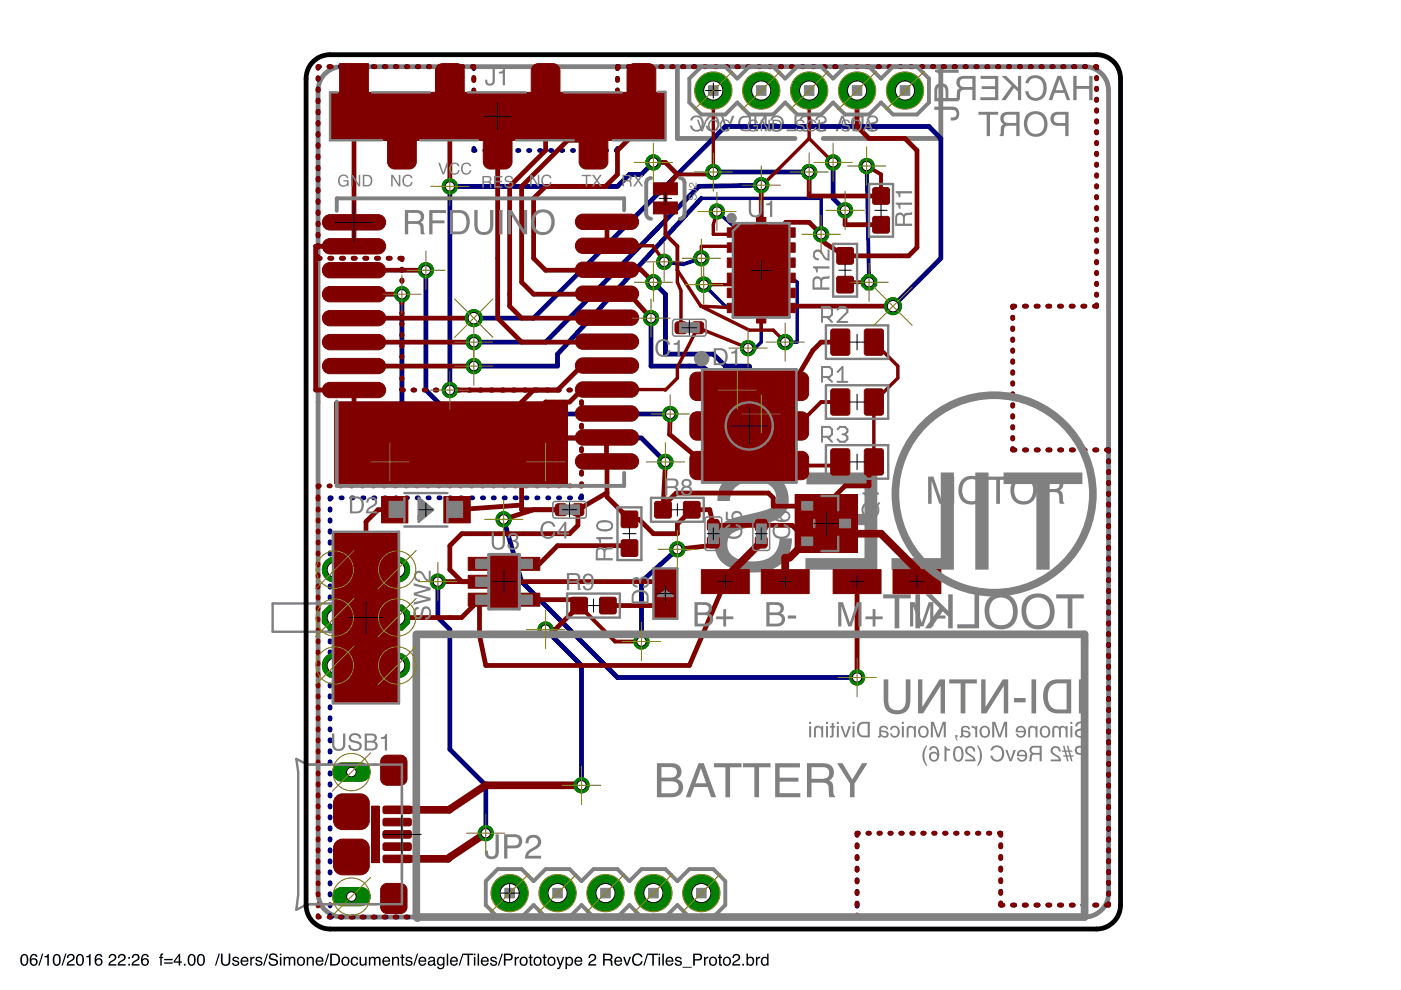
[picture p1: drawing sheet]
<svg xmlns="http://www.w3.org/2000/svg" width="297mm" height="210mm" viewBox="0 0 297 210" stroke-linecap="round" stroke-linejoin="round" font-family="sans-serif">
<path d="M4.7 202.4a.91 .91 0 0 1 1 .1 .91 .91 0 0 1 .3 1 .9 .9 0 0 1-.4 1.1 .9 .9 0 0 1-1.1-.2 1.91 1.91 0 0 1 .2-2zM4.9 202.6a1.65 1.65 0 0 0 .1 1.9h.1a1.25 1.25 0 0 0 .2-1.9zM6.7 202.4a.73 .73 0 0 1 .8-.1 .73 .73 0 0 1 .4 .6h-.3a.51 .51 0 0 0-.6-.4 .51 .51 0 0 0-.4 .7v.2a.82 .82 0 0 1 1.2 .2 .82 .82 0 0 1-.3 1.2 .82 .82 0 0 1-1.1-.5l-.1-1.2zM6.7 204a.53 .53 0 0 0 1 0 .53 .53 0 0 0-1 0zM8.9 202.2h.3l-.8 2.5h-.3zM9.4 202.7l.5-.1 .2-.3h.3v2.4h-.4v-1.7h-.6zM11.6 202.4a.91 .91 0 0 1 1 .1 .91 .91 0 0 1 .3 1 .9 .9 0 0 1-.4 1.1 .9 .9 0 0 1-1.1-.2 1.91 1.91 0 0 1 .2-2zM11.7 202.6a1.65 1.65 0 0 0 .1 1.9h.2a1.25 1.25 0 0 0 .2-1.9zM13.8 202.2h.3l-.8 2.5h-.3zM14.5 202.4a.81 .81 0 0 1 1.2 .2 .81 .81 0 0 1-.5 1.2l-.7 .6h1.3v.3h-1.7a1.39 1.39 0 0 1 1.1-1.3 .5 .5 0 0 0 .2-.6 .5 .5 0 0 0-.6-.3 .5 .5 0 0 0-.3 .6h-.3zM16.5 202.4a.91 .91 0 0 1 1 .1 .91 .91 0 0 1 .3 1 .9 .9 0 0 1-.4 1.1 .9 .9 0 0 1-1.1-.2 1.91 1.91 0 0 1 .2-2zM16.7 202.6a1.65 1.65 0 0 0 .1 1.9h.1a1.25 1.25 0 0 0 .2-1.9zM18.3 202.7l.5-.1 .2-.3h.2v2.4h-.3v-1.7h-.6zM20.5 202.4a.73 .73 0 0 1 .7-.1 .73 .73 0 0 1 .5 .6h-.3a.51 .51 0 0 0-.6-.4 .51 .51 0 0 0-.4 .7v.2a.82 .82 0 0 1 1.2 .2 .82 .82 0 0 1-.3 1.2 .82 .82 0 0 1-1.1-.5l-.1-1.2zM20.4 204a.55 .55 0 0 0 1.1 0 .55 .55 0 0 0-1.1 0zM23.3 202.4a.81 .81 0 0 1 1.3 .2 .81 .81 0 0 1-.6 1.2l-.7 .6h1.4v.3h-1.7a1.39 1.39 0 0 1 1.1-1.3 .5 .5 0 0 0 .2-.6 .5 .5 0 0 0-.6-.3 .5 .5 0 0 0-.3 .6h-.4zM25.3 202.4a.81 .81 0 0 1 1.3 .2 .81 .81 0 0 1-.6 1.2l-.7 .6h1.3v.3h-1.7a1.39 1.39 0 0 1 1.1-1.3 .5 .5 0 0 0 .2-.6 .5 .5 0 0 0-.6-.3 .5 .5 0 0 0-.3 .6h-.3zM27.2 202.9h.3v.4h-.3zM27.2 204.3h.3v.4h-.3zM28.2 202.4a.81 .81 0 0 1 1.3 .2 .81 .81 0 0 1-.5 1.2l-.8 .6h1.4v.3h-1.7a1.39 1.39 0 0 1 1.1-1.3 .5 .5 0 0 0 .2-.6 .5 .5 0 0 0-.6-.3 .5 .5 0 0 0-.3 .6h-.4zM30.3 202.4a.73 .73 0 0 1 .8-.1 .73 .73 0 0 1 .4 .6h-.3a.51 .51 0 0 0-.6-.4 .51 .51 0 0 0-.4 .7v.2a.82 .82 0 0 1 1.2 .2 .82 .82 0 0 1-.3 1.2 .82 .82 0 0 1-1.1-.5l-.1-1.2zM30.2 204a.55 .55 0 0 0 1.1 0 .55 .55 0 0 0-1.1 0zM34 202.3l.6-.1v.2l-.2 .1-.1 .1v.3h.3v.2h-.3v1.6h-.3v-1.6h-.3v-.2h.3zM34.8 203.3h1.8v.3h-1.8zM34.8 204h1.8v.3h-1.8zM37.9 202.7l-.8 1.1h.8zM37.9 202.2h.3v1.6h.4v.3h-.4v.6h-.3v-.6h-1.1v-.3zM39 204.3h.3v.4h-.3zM40.2 202.4a.91 .91 0 0 1 1 .1 .91 .91 0 0 1 .3 1 .9 .9 0 0 1-.4 1.1 .9 .9 0 0 1-1.1-.2 1.91 1.91 0 0 1 .2-2zM40.3 202.6a1.65 1.65 0 0 0 .1 1.9h.2a1.25 1.25 0 0 0 .2-1.9zM42.1 202.4a.91 .91 0 0 1 1.1 .1 .91 .91 0 0 1 .2 1 .9 .9 0 0 1-.3 1.1 .9 .9 0 0 1-1.2-.2 1.91 1.91 0 0 1 .2-2zM42.3 202.6a1.65 1.65 0 0 0 .1 1.9h.2a1.25 1.25 0 0 0 .2-1.9zM46.4 202.2h.2l-.8 2.5h-.2zM46.8 202.2h.4v1.6a.65 .65 0 0 0 .6 .7 .65 .65 0 0 0 .7-.7v-1.6h.3v1.4a1.01 1.01 0 0 1-1 1.2 1.01 1.01 0 0 1-1-1.2zM49.5 203a.74 .74 0 0 1 1.2 .4h-.3a.39 .39 0 0 0-.4-.3 .39 .39 0 0 0-.4 .3l.2 .2a.79 .79 0 0 1 .9 .7 .8 .8 0 0 1-.8 .5 .8 .8 0 0 1-.7-.7h.3a.45 .45 0 0 0 .5 .4 .45 .45 0 0 0 .4-.4l-.1-.1a.93 .93 0 0 1-1-.7zM51.2 203.1a.85 .85 0 0 1 1.1-.2 .85 .85 0 0 1 .4 1h-1.4a.53 .53 0 0 0 .4 .6 .53 .53 0 0 0 .6-.4h.4a.9 .9 0 0 1-1.3 .6 .9 .9 0 0 1-.3-1.4zM51.5 203.3l-.2 .4h1.1l-.4-.6zM53.1 202.9h.3v.3l.3-.3 .3-.1v.4a.5 .5 0 0 0-.6 .5v1h-.3zM54.4 203a.74 .74 0 0 1 1.2 .4h-.3a.39 .39 0 0 0-.4-.3 .39 .39 0 0 0-.4 .3l.2 .2a.79 .79 0 0 1 .9 .7 .8 .8 0 0 1-.8 .5 .8 .8 0 0 1-.7-.7h.3a.45 .45 0 0 0 .5 .4 .45 .45 0 0 0 .4-.4l-.1-.1a.93 .93 0 0 1-1-.7zM56.6 202.2h.2l-.8 2.5h-.2zM57.2 202.3a1 1 0 0 1 1.7 .6h-.3a.59 .59 0 0 0-.7-.5 .59 .59 0 0 0-.5 .6l.2 .2a1.22 1.22 0 0 1 1.3 .8 1.03 1.03 0 0 1-1 .8 1.03 1.03 0 0 1-1-.9h.4a.67 .67 0 0 0 .6 .6 .67 .67 0 0 0 .7-.6l-.1-.1a2.06 2.06 0 0 1-1.5-.7v-.4zM59.3 202.9h.4v1.8h-.4zM59.3 202.2h.4v.3h-.4zM60.1 202.9h.3v.2a.6 .6 0 0 1 1.1 0 .62 .62 0 0 1 .7-.2 .62 .62 0 0 1 .4 .6v1.2h-.3v-1.3a.4 .4 0 0 0-.5-.3 .4 .4 0 0 0-.3 .5v1.1h-.3v-1.2a.42 .42 0 0 0-.5-.4 .42 .42 0 0 0-.3 .6v1h-.3zM63.5 203.2a.66 .66 0 0 0-.2 .9 .66 .66 0 0 0 .9 .2 .67 .67 0 0 0 .1-.9 .67 .67 0 0 0-.8-.2zM63.2 203.1a.92 .92 0 0 1 1.2 .1 .92 .92 0 0 1 0 1.3 .92 .92 0 0 1-1.2 0l-.3-.7zM65 202.9h.3v.2a.66 .66 0 0 1 .8-.2 .66 .66 0 0 1 .4 .6v1.2h-.3v-1.1a.46 .46 0 0 0-.5-.5 .46 .46 0 0 0-.4 .7v.9h-.3zM67.1 203.1a.85 .85 0 0 1 1.1-.2 .85 .85 0 0 1 .4 1h-1.4a.53 .53 0 0 0 .4 .6 .53 .53 0 0 0 .7-.4h.3a.9 .9 0 0 1-1.3 .6 .9 .9 0 0 1-.3-1.4zM67.4 203.3l-.2 .4h1.1l-.4-.6zM69.5 202.2h.3l-.8 2.5h-.3zM70.4 202.5v1.9h.6a.99 .99 0 0 0 .8-.9 .99 .99 0 0 0-.8-1zM70 202.2h1a1.29 1.29 0 0 1 1.1 1.3 1.29 1.29 0 0 1-1.1 1.2h-1zM72.9 203.2a.66 .66 0 0 0-.2 .9 .66 .66 0 0 0 1 .2 .67 .67 0 0 0 .1-.9 .67 .67 0 0 0-.9-.2zM72.6 203.1a.92 .92 0 0 1 1.3 .1 .92 .92 0 0 1 0 1.3 .92 .92 0 0 1-1.3 0l-.2-.7zM74.6 203.1a.76 .76 0 0 1 .8-.3 .76 .76 0 0 1 .5 .7h-.3a.51 .51 0 0 0-.6-.4 .51 .51 0 0 0-.3 .8 .49 .49 0 0 0 .3 .6 .49 .49 0 0 0 .6-.4h.3a.83 .83 0 0 1-1.1 .6 .83 .83 0 0 1-.4-1.1zM76.2 202.9h.3v1.2a.47 .47 0 0 0 .7 .4 .47 .47 0 0 0 .2-.7v-.9h.3v1.8h-.3v-.2a.64 .64 0 0 1-.7 .3 .64 .64 0 0 1-.5-.7zM78.2 202.9h.3v.2a.6 .6 0 0 1 1.1 0 .62 .62 0 0 1 .7-.2 .62 .62 0 0 1 .4 .6v1.2h-.3v-1.3a.4 .4 0 0 0-.5-.3 .4 .4 0 0 0-.3 .5v1.1h-.3v-1.2a.42 .42 0 0 0-.6-.4 .42 .42 0 0 0-.2 .6v1h-.3zM81.3 203.1a.85 .85 0 0 1 1-.2 .85 .85 0 0 1 .4 1h-1.3a.53 .53 0 0 0 .4 .6 .53 .53 0 0 0 .6-.4h.3a.9 .9 0 0 1-1.3 .6 .9 .9 0 0 1-.2-1.4zM81.5 203.3l-.1 .4h1l-.3-.6zM83.1 202.9h.3v.2a.66 .66 0 0 1 .8-.2 .66 .66 0 0 1 .4 .6v1.2h-.3v-1.1a.46 .46 0 0 0-.6-.5 .46 .46 0 0 0-.3 .7v.9h-.3zM85.1 202.4h.4v.5h.3v.2h-.3v1.2l.3 .2v.2a.44 .44 0 0 1-.7-.3v-1.3h-.2v-.2h.2zM86.2 203a.74 .74 0 0 1 1.2 .4h-.3a.39 .39 0 0 0-.4-.3 .39 .39 0 0 0-.4 .3l.2 .2a.79 .79 0 0 1 1 .7 .8 .8 0 0 1-.9 .5 .8 .8 0 0 1-.7-.7h.3a.45 .45 0 0 0 .5 .4 .45 .45 0 0 0 .4-.4v-.1a.93 .93 0 0 1-1.1-.7zM88.4 202.2h.3l-.8 2.5h-.3zM88.9 203.1a.85 .85 0 0 1 1.1-.2 .85 .85 0 0 1 .4 1h-1.4a.53 .53 0 0 0 .4 .6 .53 .53 0 0 0 .7-.4h.3a.9 .9 0 0 1-1.3 .6 .9 .9 0 0 1-.3-1.4zM89.2 203.3l-.2 .4h1.1l-.4-.6zM91 204.1a.44 .44 0 0 0 .6 .4 .44 .44 0 0 0 .3-.7zM90.9 203.1a.8 .8 0 0 1 1.3 .2v1.1l.2 .1v.2h-.3l-.2-.2a.63 .63 0 0 1-.9 .3 .63 .63 0 0 1 0-1l.9-.3a.42 .42 0 0 0-.4-.4 .42 .42 0 0 0-.4 .3h-.3zM92.8 203.1l.6-.3 .6 .3v-.2h.2v1.7a.81 .81 0 0 1-.6 .9 .81 .81 0 0 1-.9-.5h.3a.53 .53 0 0 0 .7 .2 .53 .53 0 0 0 .2-.7 .8 .8 0 0 1-1 .1 .8 .8 0 0 1-.3-1.1zM93.1 203.3a.65 .65 0 0 0-.2 .8 .65 .65 0 0 0 .9 .3 .64 .64 0 0 0 .2-.9 .64 .64 0 0 0-.9-.2zM94.7 202.2h.3v2.5h-.3zM95.6 203.1a.85 .85 0 0 1 1.1-.2 .85 .85 0 0 1 .4 1h-1.4a.53 .53 0 0 0 .4 .6 .53 .53 0 0 0 .6-.4h.4a.9 .9 0 0 1-1.3 .6 .9 .9 0 0 1-.3-1.4zM95.9 203.3l-.2 .4h1.1l-.4-.6zM98 202.2h.3l-.8 2.5h-.3zM98.3 202.2h2v.3h-.8v2.2h-.4v-2.2h-.8zM100.5 202.9h.3v1.8h-.3zM100.5 202.2h.3v.3h-.3zM101.3 202.2h.3v2.5h-.3zM102.2 203.1a.85 .85 0 0 1 1-.2 .85 .85 0 0 1 .4 1h-1.3a.53 .53 0 0 0 .4 .6 .53 .53 0 0 0 .6-.4h.3a.9 .9 0 0 1-1.3 .6 .9 .9 0 0 1-.3-1.4zM102.4 203.3l-.1 .4h1l-.3-.6zM104.1 203a.74 .74 0 0 1 1.3 .4h-.3a.39 .39 0 0 0-.4-.3 .39 .39 0 0 0-.4 .3l.2 .2a.79 .79 0 0 1 .9 .7 .8 .8 0 0 1-.8 .5 .8 .8 0 0 1-.7-.7h.3a.45 .45 0 0 0 .4 .4 .45 .45 0 0 0 .5-.4l-.1-.1a.93 .93 0 0 1-1-.7zM106.4 202.2h.2l-.8 2.5h-.3zM106.8 202.2h1.2a.73 .73 0 0 1 .7 .7 .73 .73 0 0 1-.7 .8h-.8v1h-.4zM107.2 202.5v.9h.7a.45 .45 0 0 0 .5-.5 .45 .45 0 0 0-.5-.4zM109.1 202.9h.3v.3l.3-.3 .3-.1v.4a.5 .5 0 0 0-.6 .5v1h-.3zM110.7 203.2a.66 .66 0 0 0-.2 .9 .66 .66 0 0 0 .9 .2 .67 .67 0 0 0 .1-.9 .67 .67 0 0 0-.8-.2zM110.4 203.1a.92 .92 0 0 1 1.2 .1 .92 .92 0 0 1 0 1.3 .92 .92 0 0 1-1.2 0l-.2-.7zM112.3 202.4h.3v.5h.3v.2h-.3v1.2l.3 .2v.2a.44 .44 0 0 1-.6-.3v-1.3h-.2v-.2h.2zM113.7 203.2a.66 .66 0 0 0-.3 .9 .66 .66 0 0 0 1 .2 .67 .67 0 0 0 .1-.9 .67 .67 0 0 0-.8-.2zM113.3 203.1a.92 .92 0 0 1 1.3 .1 .92 .92 0 0 1 0 1.3 .92 .92 0 0 1-1.3 0l-.2-.7zM115.3 202.4h.3v.5h.3v.2h-.3v1.2l.3 .2v.2a.44 .44 0 0 1-.6-.3v-1.3h-.3v-.2h.3zM116.6 203.2a.66 .66 0 0 0-.2 .9 .66 .66 0 0 0 .9 .2 .67 .67 0 0 0 .1-.9 .67 .67 0 0 0-.8-.2zM116.3 203.1a.92 .92 0 0 1 1.2 .1 .92 .92 0 0 1 0 1.3 .92 .92 0 0 1-1.2 0l-.2-.7zM118 202.9h.3l.5 1.5 .5-1.5h.3l-.7 2a.61 .61 0 0 1-.8 .6v-.3h.3l.2-.4zM120.4 203.2a.71 .71 0 0 0-.2 .8 .71 .71 0 0 0 .7 .5 .72 .72 0 0 0 .3-.8 .72 .72 0 0 0-.7-.6zM119.9 202.9h.3v.2a.75 .75 0 0 1 .9-.2 .75 .75 0 0 1 .4 .9 .78 .78 0 0 1-.3 .9 .78 .78 0 0 1-1-.2v1h-.3zM122 203.1a.85 .85 0 0 1 1.1-.2 .85 .85 0 0 1 .4 1h-1.4a.53 .53 0 0 0 .4 .6 .53 .53 0 0 0 .6-.4h.3a.9 .9 0 0 1-1.2 .6 .9 .9 0 0 1-.3-1.4zM122.3 203.3l-.2 .4h1.1l-.4-.6zM125.1 202.4a.81 .81 0 0 1 1.2 .2 .81 .81 0 0 1-.5 1.2l-.7 .6h1.3v.3h-1.7a1.39 1.39 0 0 1 1.1-1.3 .5 .5 0 0 0 .2-.6 .5 .5 0 0 0-.6-.3 .5 .5 0 0 0-.3 .6h-.3zM128.2 202.5v.9h.8a.44 .44 0 0 0 .5-.5 .44 .44 0 0 0-.5-.4zM127.9 202.2h1.1a.69 .69 0 0 1 .8 .4 .69 .69 0 0 1-.3 .9l.3 .3 .2 .9h-.5l-.1-.9-.4-.2h-.8v1.1h-.3zM130.5 203.1a.85 .85 0 0 1 1-.2 .85 .85 0 0 1 .4 1h-1.3a.53 .53 0 0 0 .4 .6 .53 .53 0 0 0 .6-.4h.3a.9 .9 0 0 1-1.3 .6 .9 .9 0 0 1-.3-1.4zM130.7 203.3l-.1 .4h1l-.3-.6zM132.1 202.9h.4l.4 1.5 .6-1.5h.3l-.7 1.8h-.3zM134.3 202.5a1.1 1.1 0 0 1 1.1-.4 1.1 1.1 0 0 1 .8 .8h-.3a.82 .82 0 0 0-1.1-.4 .82 .82 0 0 0-.5 1 .8 .8 0 0 0 .7 1 .8 .8 0 0 0 .9-.7h.3a1.17 1.17 0 0 1-1.4 .9 1.17 1.17 0 0 1-.8-1.5zM137.2 202.2h.3l-.8 2.5h-.3zM137.4 202.2h2.1v.3h-.9v2.2h-.3v-2.2h-.9zM139.6 202.9h.3v1.8h-.3zM139.6 202.2h.3v.3h-.3zM140.4 202.2h.3v2.5h-.3zM141.3 203.1a.85 .85 0 0 1 1.1-.2 .85 .85 0 0 1 .4 1h-1.4a.53 .53 0 0 0 .4 .6 .53 .53 0 0 0 .7-.4h.3a.9 .9 0 0 1-1.3 .6 .9 .9 0 0 1-.3-1.4zM141.6 203.3l-.2 .4h1.1l-.4-.6zM143.3 203a.74 .74 0 0 1 1.2 .4h-.3a.39 .39 0 0 0-.4-.3 .39 .39 0 0 0-.3 .3l.1 .2a.79 .79 0 0 1 1 .7 .8 .8 0 0 1-.9 .5 .8 .8 0 0 1-.6-.7h.3a.45 .45 0 0 0 .4 .4 .45 .45 0 0 0 .4-.4v-.1a.93 .93 0 0 1-1.1-.7zM144.7 205h2v.2h-2zM147 202.2h1.1a.73 .73 0 0 1 .8 .7 .73 .73 0 0 1-.8 .8h-.8v1h-.3zM147.3 202.5v.9h.7a.45 .45 0 0 0 .5-.5 .45 .45 0 0 0-.5-.4zM149.3 202.9h.3v.3l.3-.3 .3-.1v.4a.5 .5 0 0 0-.6 .5v1h-.3zM150.9 203.2a.66 .66 0 0 0-.3 .9 .66 .66 0 0 0 1 .2 .67 .67 0 0 0 .1-.9 .67 .67 0 0 0-.8-.2zM150.5 203.1a.92 .92 0 0 1 1.3 .1 .92 .92 0 0 1 0 1.3 .92 .92 0 0 1-1.3 0l-.2-.7zM152.5 202.4h.3v.5h.3v.2h-.3v1.2l.3 .2v.2a.44 .44 0 0 1-.6-.3v-1.3h-.3v-.2h.3zM153.8 203.2a.66 .66 0 0 0-.2 .9 .66 .66 0 0 0 .9 .2 .67 .67 0 0 0 .1-.9 .67 .67 0 0 0-.8-.2zM153.5 203.1a.92 .92 0 0 1 1.2 .1 .92 .92 0 0 1 0 1.3 .92 .92 0 0 1-1.2 0l-.2-.7zM155.6 202.4a.81 .81 0 0 1 1.3 .2 .81 .81 0 0 1-.6 1.2l-.7 .6h1.3v.3h-1.7a1.39 1.39 0 0 1 1.1-1.3 .5 .5 0 0 0 .2-.6 .5 .5 0 0 0-.6-.3 .5 .5 0 0 0-.3 .6h-.3zM157.4 204.3h.3v.4h-.3zM158.3 202.2h.3v.9a.81 .81 0 0 1 1-.1 .81 .81 0 0 1 .3 1 .73 .73 0 0 1-.5 .7 .73 .73 0 0 1-.8-.2v.2h-.3zM158.7 203.3a.64 .64 0 0 0-.1 .8 .64 .64 0 0 0 .9 .2 .65 .65 0 0 0 0-.8 .65 .65 0 0 0-.8-.2zM160.3 202.9h.3v.3l.3-.3 .3-.1v.4a.5 .5 0 0 0-.6 .5v1h-.3zM161.8 203.3a.64 .64 0 0 0-.1 .9 .64 .64 0 0 0 .8 .1 .64 .64 0 0 0 .1-.8 .64 .64 0 0 0-.8-.2zM161.7 203l.6-.1 .3 .2v-.9h.3v2.5h-.2v-.2a.8 .8 0 0 1-1.1 .1 .8 .8 0 0 1-.3-1z" fill="#000"/>
<path d="M68.7 15.8l1.4-1.1a4.6 4.6 0 0 1 2.4-.6h157.5a5.1 5.1 0 0 1 5 5.1v170.2a5.1 5.1 0 0 1-5 5h-157.5a5.1 5.1 0 0 1-5.1-5l.1-170.8a4.8 4.8 0 0 1 1.2-2.8zM143.6 14.1v15.3h25M199.5 14.1v15.3h-25" fill="none" stroke="#808080" stroke-width="1"/>
<g fill="#808080">
<path d="M227.6 16.1v5.1h.7v-2.4h2.6v2.4h.7v-5.1h-.7v2.1h-2.6v-2.1zM224.6 16.9l.8 2.2h-1.6zM224.2 16.1l-1.9 5.1h.8l.5-1.5h2l.6 1.5h.7l-1.9-5.1zM218 16.5l-.4 .5-.2 .6h.7a1.59 1.59 0 0 1 1.8-1 1.59 1.59 0 0 1 1.3 1.6 1.92 1.92 0 0 1-1.7 2.6 1.48 1.48 0 0 1-1.5-1.5h-.6a2.31 2.31 0 0 0 2.6 2 2.31 2.31 0 0 0 1.9-2.7 2.41 2.41 0 0 0-1.2-2.4 2.41 2.41 0 0 0-2.7 .3zM212.4 16.1l2.1 2.1-2.2 3h.9l1.8-2.5 .8 .7v1.8h.7v-5.1h-.7v2.5l-2.5-2.5zM207.9 16.1v.6h3.1v1.6h-2.9v.6h2.9v1.7h-3.1v.6h3.8v-5.1zM203.7 17l.5-.3h2v1.7h-1.7a.91 .91 0 0 1-.9-.4 .91 .91 0 0 1 .1-1zM203.2 16.5a1.41 1.41 0 0 0 .3 2.2l-.5 .5-.2 1.6-.2 .4h.8l.2-1.4a.8 .8 0 0 1 1-.8h1.6v2.2h.7v-5.1h-2.7z"/>
<path d="M223.1 24.1a1.51 1.51 0 0 0-.3 1.7 1.51 1.51 0 0 0 1.4 .9h1.7v2.2h.7v-5.2h-2.7zM223.6 24.6l.6-.3h1.7v1.8h-1.4a.91 .91 0 0 1-1-.4 .91 .91 0 0 1 .1-1.1zM217.9 24.1a3 3 0 0 0 .8 4.8 2.57 2.57 0 0 0 2.7-.6 2.57 2.57 0 0 0 .6-2.8 2.53 2.53 0 0 0-4.1-1.4zM218.3 24.7a1.82 1.82 0 0 1 2.1-.3 1.82 1.82 0 0 1 1 2 1.82 1.82 0 0 1-1.9 2 1.82 1.82 0 0 1-1.7-2.2l.1-.8zM213 24.6l.5-.3h2v1.8h-1.6a.91 .91 0 0 1-1-.5 .91 .91 0 0 1 .1-1zM212.5 24.1a1.41 1.41 0 0 0 .3 2.2l-.5 .5-.2 1.6-.2 .5h.8l.2-1.5a.8 .8 0 0 1 1-.7h1.6v2.2h.7v-5.2h-2.7zM207.5 23.7v.6h1.7v4.6h.7v-4.6h1.7v-.6z"/>
<path d="M228.7 144v7.3h1v-7.3zM222.9 145.4l.3-.2a5 5 0 0 1 2.9-.3v5.5h-1.7a2.31 2.31 0 0 1-2.2-2.7l.1-1.4zM222.2 144.7a4.3 4.3 0 0 0 .4 6.1l1 .4 3.5 .1v-7.3h-2.9a2.84 2.84 0 0 0-2 .7zM218.7 144v7.3h1v-7.3zM215 148v.9h2.5v-.9zM208 144v7.3h1.1l3.7-5.9v5.9h1v-7.3h-1.2l-3.6 5.9v-5.9zM201.3 144v.9h2.4v6.4h1v-6.4h2.4v-.9zM194.6 144v7.3h1.1l3.7-5.9v5.9h1v-7.3h-1.2l-3.6 5.9v-5.9zM187.3 144v4.1a2.84 2.84 0 0 0 1 2.8 2.84 2.84 0 0 0 3 .4 2.83 2.83 0 0 0 1.7-3.2v-4.1h-1v4.5a1.86 1.86 0 0 1-1.8 2.1 1.86 1.86 0 0 1-1.9-2.1v-4.5z"/>
<path d="M152.8 24.5l1.2 3.3h.5l1.2-3.3h-.5l-.9 2.9-1-2.9zM150 24.8l-.3 .7h.4a1.06 1.06 0 0 1 1.3-.6 1.06 1.06 0 0 1 .7 1.3 1.04 1.04 0 0 1-.8 1.3 1.04 1.04 0 0 1-1.2-.9h-.5a1.48 1.48 0 0 0 1.7 1.3 1.48 1.48 0 0 0 1.2-1.7 1.54 1.54 0 0 0-.8-1.6 1.54 1.54 0 0 0-1.7 .2zM146.7 24.8l-.4 .7h.5a1.06 1.06 0 0 1 1.3-.6 1.06 1.06 0 0 1 .7 1.3 1.04 1.04 0 0 1-.8 1.3 1.04 1.04 0 0 1-1.3-.9h-.4a1.48 1.48 0 0 0 1.7 1.3 1.48 1.48 0 0 0 1.2-1.7 1.54 1.54 0 0 0-.8-1.6 1.54 1.54 0 0 0-1.7 .2z"/>
<path d="M163.7 24.8l-.4 .7h.4a1.08 1.08 0 0 1 1.4-.6 1.08 1.08 0 0 1 .7 1.3 1.08 1.08 0 0 1-.9 1.3 1.08 1.08 0 0 1-1.2-1.1h1v-.3h-1.5v1.7h.3l.1-.4a1.54 1.54 0 0 0 2 .3 1.54 1.54 0 0 0 .6-1.8 1.56 1.56 0 0 0-2.5-1.1zM159.9 24.5v3.3h.5l1.7-2.6v2.6h.4v-3.3h-.5l-1.6 2.7v-2.7zM157.2 25.3a1.54 1.54 0 0 1 1.6-.4v2.6h-.8a1.35 1.35 0 0 1-.8-2.2zM157 24.8a1.88 1.88 0 0 0 .5 3h1.7v-3.3a2.75 2.75 0 0 0-2.2 .3z"/>
<path d="M173 24.9l-.1 .6h.4a.78 .78 0 0 1 .8-.7 .78 .78 0 0 1 .7 .7l-.3 .3a1.99 1.99 0 0 0-1.7 .9 1.3 1.3 0 0 0 .7 1.2 1.3 1.3 0 0 0 1.4-.1 1.04 1.04 0 0 0 .5-1h-.4a.93 .93 0 0 1-.8 .8 .93 .93 0 0 1-1-.6v-.2a2.22 2.22 0 0 1 1.6-.6 .94 .94 0 0 0 .4-1.2 .94 .94 0 0 0-1.1-.5l-.6 .1zM169.8 24.8l-.3 .7h.4a1.06 1.06 0 0 1 1.3-.6 1.06 1.06 0 0 1 .7 1.3 1.04 1.04 0 0 1-.8 1.3 1.04 1.04 0 0 1-1.2-.9h-.5a1.48 1.48 0 0 0 1.7 1.3 1.48 1.48 0 0 0 1.2-1.7 1.54 1.54 0 0 0-.7-1.6 1.54 1.54 0 0 0-1.8 .2zM168.4 24.5v2.9h-1.6v.4h2.1v-3.3z"/>
<path d="M183.9 24.9l-.1 .6h.4a.78 .78 0 0 1 .8-.7 .78 .78 0 0 1 .8 .7l-.3 .3a1.99 1.99 0 0 0-1.8 .9 1.3 1.3 0 0 0 .7 1.2 1.3 1.3 0 0 0 1.4-.1 1.04 1.04 0 0 0 .5-1h-.4a.93 .93 0 0 1-.8 .8 .93 .93 0 0 1-1-.6v-.2a2.22 2.22 0 0 1 1.6-.6 .94 .94 0 0 0 .4-1.2 .94 .94 0 0 0-1.1-.5l-.6 .1zM181.1 25.3a1.54 1.54 0 0 1 1.6-.4v2.6h-.8a1.35 1.35 0 0 1-.8-2.2zM180.9 24.8a1.88 1.88 0 0 0 .5 3h1.7v-3.3a2.75 2.75 0 0 0-2.2 .3zM178.6 25l.5 1.5h-1zM178.3 24.5l-1.2 3.3h.5l.4-.9h1.3l.3 .9h.5l-1.3-3.3z"/>
<path d="M228.1 153.4l-.1 .6h.4a.78 .78 0 0 1 .8-.7 .78 .78 0 0 1 .7 .7l-.3 .3a1.99 1.99 0 0 0-1.7 .8 1.3 1.3 0 0 0 .7 1.2 1.3 1.3 0 0 0 1.4 0 1.04 1.04 0 0 0 .5-1h-.4a.93 .93 0 0 1-.8 .7 .93 .93 0 0 1-1-.5v-.2a2.22 2.22 0 0 1 1.6-.6 .94 .94 0 0 0 .4-1.2 .94 .94 0 0 0-1.1-.5l-.6 .1zM226.9 153.9v2.4h.5v-2.4zM226.9 153v.5h.5v-.5zM223.4 154l-.3 .5v1.8h.4v-1.6a.52 .52 0 0 1 .7-.4 .52 .52 0 0 1 .3 .6v1.4h.4v-1.5a.54 .54 0 0 1 .7-.5 .54 .54 0 0 1 .3 .8v1.2h.4v-2.4h-.4v.4a.79 .79 0 0 0-1.3 0l-.5-.4zM221.1 154.4a.85 .85 0 0 1 1.1 .2 .85 .85 0 0 1 0 1 .72 .72 0 0 1-.9 .4 .72 .72 0 0 1-.4-.9zM220.8 154.2a1.26 1.26 0 0 0-.1 1.7 1.26 1.26 0 0 0 1.7 .2 1.26 1.26 0 0 0 .1-1.7 1.26 1.26 0 0 0-1.7-.2zM218.3 154l-.3 .6v1.7h.4v-1.5a.6 .6 0 0 1 .7-.5 .6 .6 0 0 1 .5 .8v1.2h.4v-2.4h-.4v.4l-.6-.4zM215.6 154.2l-.2 .4-.1 .7h1.8a.68 .68 0 0 1-.5 .8 .68 .68 0 0 1-.8-.5h-.4a1.15 1.15 0 0 0 1.6 .7 1.15 1.15 0 0 0 .5-1.6 1.1 1.1 0 0 0-1.9-.5zM216 154.4a.68 .68 0 0 1 .7-.1 .68 .68 0 0 1 .4 .6h-1.3zM210.4 153v3.3h.4v-2.7l.9 2.7h.5l.9-2.7v2.7h.4v-3.3h-.6l-1 2.8-.9-2.8zM208.3 154.4a.85 .85 0 0 1 1.1 .2 .85 .85 0 0 1 0 1 .72 .72 0 0 1-.9 .4 .72 .72 0 0 1-.4-.9zM208 154.2a1.26 1.26 0 0 0-.1 1.7 1.26 1.26 0 0 0 1.7 .2 1.26 1.26 0 0 0 .1-1.7 1.26 1.26 0 0 0-1.7-.2zM206 153.9l.1 .4a.62 .62 0 0 1 .7 .7v1.3h.4v-2.4h-.4v.4l-.4-.3zM204.2 155.1l.2 .1a.74 .74 0 0 1 .9 .7 .7 .7 0 0 1-.8 0 .7 .7 0 0 1-.3-.8zM203.9 154.2l-.1 1.8h-.3v.3a.46 .46 0 0 0 .7-.3 .82 .82 0 0 0 1.1 .4 .82 .82 0 0 0 .3-1.2l-1.4-.4a.54 .54 0 0 1 .5-.6 .54 .54 0 0 1 .6 .5h.4a1.04 1.04 0 0 0-1.8-.5zM202.5 155.8l.1 .8 .4 .4-.2-.6 .2-.1v-.5zM197.4 153v3.3h.4v-2.7l.9 2.7h.5l.9-2.7v2.7h.4v-3.3h-.6l-1 2.8-.9-2.8zM195.3 154.4a.85 .85 0 0 1 1.1 .2 .85 .85 0 0 1 0 1 .72 .72 0 0 1-.9 .4 .72 .72 0 0 1-.4-.9zM195 154.2a1.26 1.26 0 0 0-.1 1.7 1.26 1.26 0 0 0 1.7 .2 1.26 1.26 0 0 0 .1-1.7 1.26 1.26 0 0 0-1.7-.2zM192.5 154l-.3 .6v1.7h.4v-1.5a.6 .6 0 0 1 .8-.5 .6 .6 0 0 1 .4 .8v1.2h.4v-2.4h-.4v.4l-.6-.4zM191.2 153.9v2.4h.4v-2.4zM191.2 153v.5h.4v-.5zM189 154.1l-.3 .6h.4a.62 .62 0 0 1 .7-.5 .62 .62 0 0 1 .5 .8 .69 .69 0 0 1-.2 .9 .69 .69 0 0 1-.9-.1l-.1-.3h-.4a1.07 1.07 0 0 0 1.4 .9 1.07 1.07 0 0 0 .6-1.5 1.09 1.09 0 0 0-1.7-.8zM186.8 155.1l.2 .1a.74 .74 0 0 1 1 .7 .7 .7 0 0 1-.9 0 .7 .7 0 0 1-.3-.8zM186.5 154.2l-.1 1.8h-.3v.3a.46 .46 0 0 0 .7-.3 .82 .82 0 0 0 1.1 .4 .82 .82 0 0 0 .3-1.2l-1.4-.4a.54 .54 0 0 1 .5-.6 .54 .54 0 0 1 .6 .5h.4a1.04 1.04 0 0 0-1.8-.5zM182.4 153.8a1.54 1.54 0 0 1 1.6-.4v2.6h-.8a1.35 1.35 0 0 1-.8-2.2zM182.2 153.3a1.88 1.88 0 0 0 .5 3h1.7v-3.3a2.75 2.75 0 0 0-2.2 .3zM180.8 153.9v2.4h.4v-2.4zM180.8 153v.5h.4v-.5zM178.2 153.9l.9 2.4h.4l.9-2.4h-.5l-.6 2-.7-2zM177.4 153.9v2.4h.4v-2.4zM177.4 153v.5h.4v-.5zM176.3 153.3v.6h-.3v.4h.3v1.5v.2h-.3v.3a.57 .57 0 0 0 .7-.4v-1.6h.4v-.4h-.4v-.6zM175.1 153.9v2.4h.4v-2.4zM175.1 153v.5h.4v-.5zM172.8 154l-.2 .6v1.7h.4v-1.5a.6 .6 0 0 1 .7-.5 .6 .6 0 0 1 .4 .8v1.2h.4v-2.4h-.4v.4l-.5-.4zM171.6 153.9v2.4h.4v-2.4zM171.6 153v.5h.4v-.5z"/>
<path d="M228.1 158.4a.97 .97 0 0 0-.2 1 .97 .97 0 0 0 .9 .6h1.1v1.4h.4v-3.3h-1.7zM228.4 158.7a1.66 1.66 0 0 1 1.5-.2v1.1h-.9a.59 .59 0 0 1-.6-.2 .59 .59 0 0 1 0-.7zM225.4 158.1l.2 1h-.5l.1 .3h.5l.2 .8h-.5l.1 .2h.5l.2 1h.4l-.3-1h.5l.3 1h.3l-.3-1h.6l-.1-.2h-.5l-.2-.8h.5l-.1-.3h-.5l-.3-1h-.3l.3 1h-.5l-.3-1zM226 159.4h.5l.2 .8h-.5zM223 158.5a1.05 1.05 0 0 0 .6 1.7l.6 .4 .3 .4h-1.7v.4h2.2a1.88 1.88 0 0 0-1.5-1.7 .65 .65 0 0 1 .1-1.1 .65 .65 0 0 1 .9 .7h.4a1.1 1.1 0 0 0-.7-1.1 1.1 1.1 0 0 0-1.2 .3zM218.8 158.7l.3-.2h1.3v1.1h-1a.58 .58 0 0 1-.6-.2 .58 .58 0 0 1 0-.7zM218.5 158.4a.91 .91 0 0 0 .2 1.4 1.79 1.79 0 0 0-.5 1.5l-.1 .1h.6l.1-1.1 .2-.2 1.4-.1v1.4h.5v-3.3h-1.8zM215.9 159.3l-.2 .4-.1 .6h1.8a.68 .68 0 0 1-.6 .8 .68 .68 0 0 1-.8-.4h-.4a1.15 1.15 0 0 0 1.6 .7 1.15 1.15 0 0 0 .5-1.7 1.1 1.1 0 0 0-1.8-.4zM216.3 159.4a.68 .68 0 0 1 .7 0 .68 .68 0 0 1 .3 .6h-1.3zM213.2 159l.9 2.4h.4l.9-2.4h-.5l-.6 2-.7-2zM210.4 158.4l-.4 .7h.4a1.06 1.06 0 0 1 1.4-.6 1.06 1.06 0 0 1 .6 1.3 1.04 1.04 0 0 1-.8 1.3 1.04 1.04 0 0 1-1.2-.9h-.4a1.48 1.48 0 0 0 1.7 1.3 1.48 1.48 0 0 0 1.2-1.8 1.54 1.54 0 0 0-.8-1.5 1.54 1.54 0 0 0-1.7 .2zM207.2 158.1a4 4 0 0 1-.1 4.3h.3a3.4 3.4 0 0 0 0-4.3zM204.9 158.5a1.05 1.05 0 0 0 .6 1.7l.6 .4 .3 .4h-1.8v.4h2.2a1.88 1.88 0 0 0-1.5-1.7 .65 .65 0 0 1 .2-1.1 .65 .65 0 0 1 .8 .7h.5a1.1 1.1 0 0 0-.7-1.1 1.1 1.1 0 0 0-1.2 .3zM202.4 158.5a2.43 2.43 0 0 0 .2 2.8 1.19 1.19 0 0 0 1.4-.1 1.19 1.19 0 0 0 .3-1.3 1.24 1.24 0 0 0-.3-1.3 1.24 1.24 0 0 0-1.4-.3zM202.8 158.7a.72 .72 0 0 1 .8 .1 .72 .72 0 0 1 .2 .8 1.06 1.06 0 0 1-.8 1.5 2 2 0 0 1-.2-2.4zM200.2 158.2v3.2h.5v-2.3h.7v-.3l-.6-.1-.2-.5zM197.2 158.5l-.2 .5h.4a.66 .66 0 0 1 .8-.4 .66 .66 0 0 1 .5 .8v.4a1.06 1.06 0 0 0-1.8 .3 1.06 1.06 0 0 0 1.1 1.4 1.59 1.59 0 0 0 1.1-2.3 1.1 1.1 0 0 0-.7-.9 1.1 1.1 0 0 0-1.2 .2zM197.3 160.4a.7 .7 0 0 1 1.4 0 .7 .7 0 0 1-1.4 0zM196.3 158.1a3.4 3.4 0 0 0 0 4.3h.3a4 4 0 0 1 0-4.3z"/>
<path d="M212.8 100.2v2.4h6.9v18.2h2.9v-18.2h6.9v-2.4zM206.8 100.2v20.6h2.8v-20.6zM199.5 100.2v18.1h-10.5v2.5h13.2v-20.6zM171 100.2v2.5h12.3v6.3h-11.4v2.3h11.4v7h-12.5v2.5h15.2v-20.6zM153.8 101.6a5.8 5.8 0 0 0-1.7 4.6h2.6a4.2 4.2 0 0 1 4.4-4.1 4.9 4.9 0 0 1 5 1.7 2.79 2.79 0 0 1-2.1 4.4l-5.3 1.3a5.9 5.9 0 0 0-5.1 4.1 5.7 5.7 0 0 0 4.4 7.2 11.2 11.2 0 0 0 9.2-.9 6.5 6.5 0 0 0 2.7-5.8h-2.6a4.7 4.7 0 0 1-4.9 4.9 7.3 7.3 0 0 1-5.4-1.4 3.1 3.1 0 0 1 1.6-5.2l4.8-1.2a7.5 7.5 0 0 0 5.2-2.7 6.1 6.1 0 0 0-5.1-8.7 9.9 9.9 0 0 0-7.7 1.8z"/>
<path d="M223.9 126v.9h2.5v6.3h1v-6.3h2.4v-.9zM217.6 126.7a4.3 4.3 0 0 0 1 6.4 3.5 3.5 0 0 0 3.8-.4 3.5 3.5 0 0 0 1.2-3.6 3.5 3.5 0 0 0-2.2-3.1 3.5 3.5 0 0 0-3.8 .7zM218.2 127.5a2.56 2.56 0 0 1 3.1-.5 2.56 2.56 0 0 1 1.3 2.7 2.51 2.51 0 0 1-2.4 2.9 2.51 2.51 0 0 1-2.6-2.6l.1-1.4zM209.8 126.7a4.3 4.3 0 0 0 .9 6.4 3.5 3.5 0 0 0 3.8-.4 3.5 3.5 0 0 0 1.3-3.6 3.5 3.5 0 0 0-2.3-3.1 3.5 3.5 0 0 0-3.7 .7zM210.4 127.5a2.56 2.56 0 0 1 3-.5 2.56 2.56 0 0 1 1.4 2.7 2.51 2.51 0 0 1-2.4 2.9 2.51 2.51 0 0 1-2.6-2.6l.1-1.4zM206.6 126v6.4h-3.6v.8h4.6v-7.2zM196.2 126l3 2.9-3.1 4.3h1.3l2.5-3.6 1.1 1.1v2.5h1v-7.2h-1v3.5l-3.5-3.5zM194.1 126v7.2h1v-7.2zM187.2 126v.9h2.5v6.3h1v-6.3h2.4v-.9z"/>
</g>
<path d="M71 85.2h49.3v17.3h-49.3z" fill="#000080" stroke="#000080" stroke-width=".21"/>
<g fill="none" stroke="#000080" stroke-width="1">
<path d="M67.4 16.5v.3M67.4 18.9v.3M67.7 14.1h-.3v.4M69.8 14.1h.3M72.1 14.1h.3M74.4 14.1h.3M76.8 14.1h.3M79.1 14.1h.3M81.4 14.1h.4M83.8 14.1h.3M86.1 14.1h.3M88.5 14.1h.3"/>
<path d="M90.8 14.1h.3M93.1 14.1h.3M95.5 14.1h.3M97.8 14.1h.3M100.1 14.1h.4v.5M100.5 16.6v.4M100.5 19.1v.4M130.9 16.6v.4M130.9 19.1v.4M131.2 14.1h-.3v.5M133.2 14.1h.3M135.5 14.1h.3"/>
<path d="M137.8 14.1h.3M140.1 14.1h.3M142.4 14.1h.3M144.7 14.1h.3M147 14.1h.3M149.3 14.1h.3M151.6 14.1h.3M153.9 14.1h.3M156.3 14.1h.2M158.6 14.1h.2M160.8 14.1h.3M163.2 14.1h.2"/>
<path d="M165.5 14.1h.2M167.8 14.1h.2M170.1 14.1h.2M172.4 14.1h.2M174.7 14.1h.2M177 14.1h.2M179.3 14.1h.2M181.6 14.1h.2M183.9 14.1h.2M186.2 14.1h.3M188.5 14.1h.2M190.8 14.1h.3"/>
<path d="M193.1 14.1h.3M195.4 14.1h.3M197.7 14.1h.3M200 14.1h.3M202.3 14.1h.3M204.6 14.1h.3M206.9 14.1h.3M209.2 14.1h.3M211.5 14.1h.3M213.8 14.1h.3M216.1 14.1h.3M218.4 14.1h.3"/>
<path d="M220.7 14.1h.3M223 14.1h.3M225.3 14.1h.3M227.6 14.1h.3M229.9 14.1h.3M232.2 14.1h.3v.3M232.5 16.4v.3M232.5 18.7v.3M67.4 21.2v.4M67.4 23.6v.3M67.4 26v.3M67.4 28.3v.4"/>
<path d="M67.4 30.7v.4M67.4 33.1v.3M67.4 35.5v.3M67.4 37.8v.4M100.5 21.5v.5M100.5 24v.5M100.5 26.5v.4M100.5 29v.4M100.5 31.5v.4h.2M102.8 31.9h.3M105.1 31.9h.3M107.4 31.9h.3"/>
<path d="M109.7 31.9h.3M112.1 31.9h.3M114.4 31.9h.3M116.7 31.9h.3M119 31.9h.3M121.3 31.9h.3M123.7 31.9h.3M126 31.9h.3M128.3 31.9h.3M130.9 31.5v.4h-.3M130.9 21.5v.5M130.9 24v.5"/>
<path d="M130.9 26.5v.4M130.9 29v.4M138.5 34.4l-2.5 2.6h-2.5l-2.6 2.5h-35.5v43.2M151.2 36.5h20.4M161.4 39.3l-13.2 .2-32.5 33h-15.2M176.6 34.4v7.7l2.6 2.5M232.5 21v.3M232.5 23.3v.3M232.5 25.6v.3M232.5 27.9v.3M232.5 30.2v.3M232.5 32.5v.3"/>
<path d="M232.5 34.8v.3M232.5 37.1v.3M232.5 39.4v.2M67.4 54.4v.4h.5M67.4 40.2v.3M67.4 42.6v.3M67.4 44.9v.4M67.4 47.3v.3M67.4 49.7v.3M67.4 52v.4M69.9 54.8h.5M72.4 54.8h.4"/>
<path d="M74.9 54.8h.4M77.3 54.8h.5M79.8 54.8h.5M82.3 54.8h.4M84.8 54.8h.4v.2M85.2 57.1v.2M85.2 59.4v.2M90.3 57.3v25.4l5.1 5.1h46.7M138.5 59.8l2.6 2.6v12.7h10.1l2.6 2.5h5.1l2.5 10.2M148.7 42.1l-30.5 33v2.5h-17.7M232.5 41.7v.3M232.5 44v.2"/>
<path d="M232.5 46.3v.2M232.5 48.6v.2M232.5 50.9v.2M232.5 53.2v.2M232.5 55.5v.2M232.5 57.8v.2M85.2 61.7v.3M85.2 62.4v22.8l7.6 7.7h43.2l5.1 5M138 67.5v10.1h10.7l7.6 5.1M189.3 64.9l10.2-10.1v-25.4l-2.5-2.6h-43.2l-40.7 40.7h-12.6M214.7 67.2v.3M214.7 69.6v.2"/>
<path d="M214.7 71.9v.3M214.7 74.2v.3M214.7 76.5v.3M214.7 78.8v.3M215.2 64.9h-.5v.3M217.2 64.9h.4M219.7 64.9h.4M222.1 64.9h.5M224.6 64.9h.5M227.1 64.9h.4M229.6 64.9h.4M232.5 60v.3"/>
<path d="M232.5 62.4v.2M232.5 64.6v.3h-.4M82.7 97.9h33M85.2 82.7h.3M87.6 82.7h.3M89.9 82.7h.4M92.3 82.7h.3M94.7 82.7h.3M97 82.7h.3M99.4 82.7h.3M101.7 82.7h.4M104.1 82.7h.3"/>
<path d="M106.4 82.7h.4M108.8 82.7h.3M111.2 82.7h.3M113.5 82.7h.4M115.9 82.7h.3M118.3 82.7h.3M120.6 82.7h.3M123 82.7h.3v.4M123.3 85.2v.4M123.3 87.7v.4M123.3 90.1v.5M123.3 92.6v.5"/>
<path d="M123.3 95.1v.5M123.3 97.6v.5M214.7 81.2v.2M214.7 83.5v.3M214.7 85.8v.3M214.7 88.1v.3M214.7 90.5v.2M214.7 92.8v.3M214.7 95.1v.3h.5M217.2 95.4h.5M219.7 95.4h.4M222.2 95.4h.4"/>
<path d="M224.7 95.4h.4M227.1 95.4h.5M229.6 95.4h.5M232.1 95.4h.5M234.6 95.4h.4v.3M235 97.7v.2M235 100v.2M70 107.9v.3M70 110.2v.3M70 112.5v.3M70 114.9v.3M70 117.2v.3"/>
<path d="M70 119.5v.3M70.3 105.6h-.3v.3M72.3 105.6h.3M74.6 105.6h.3M76.9 105.6h.3M79.2 105.6h.3M81.5 105.6h.3M83.8 105.6h.3M86.1 105.6h.3M88.4 105.6h.3M90.7 105.6h.3M93 105.6h.3"/>
<path d="M95.4 105.6h.2M97.7 105.6h.2M100 105.6h.2M102.3 105.6h.3M104.6 105.6h.2M106.8 110.1l3.8 13.2 20.3 20.3h50.8M106.9 105.6h.2M109.2 105.6h.3M111.5 105.6h.3M113.8 105.6h.3M116.1 105.6h.3M118.4 105.6h.3"/>
<path d="M120.7 105.6h.3M123.3 105.1v.5h-.3M123.3 100.1v.5M123.3 102.6v.5M143.6 116.5l-7.6 6.8v12.7M235 102.3v.2M235 104.6v.2M235 106.8v.3M235 109.1v.3M235 111.4v.3M235 113.7v.3M235 116v.3"/>
<path d="M235 118.3v.3M70 121.9v.3M70 124.2v.3M70 126.5v.3M70 128.9v.3M70 131.2v.3M70 133.5v.3M70 135.8v.3M70 138.2v.3M92.8 123.3v7.6l2.6 2.6v25.4l7.6 7.6v10.2M115.7 133.5l7.6 7.6v25.4M235 120.6v.3"/>
<path d="M235 122.9v.2M235 125.2v.2M235 127.5v.2M235 129.8v.2M235 132.1v.2M235 134.3v.3M235 136.6v.3M235 138.9v.3M70 140.5v.3M70 142.9v.3M70 145.2v.3M70 147.5v.3"/>
<path d="M70 149.8v.3M70 152.2v.3M70 154.5v.3M70 156.8v.3M70 159.2v.3M235 141.2v.3M235 143.5v.3M235 145.8v.2M235 148.1v.3M235 150.4v.2M235 152.7v.2M235 155v.2"/>
<path d="M235 157.2v.3M235 159.6v.2M70 161.5v.3M70 163.8v.3M70 166.2v.3M70 168.5v.3M70 170.8v.3M70 173.1v.3M70 175.5v.3M70 177.8v.3M181.7 179.1v.5M182 176.7h-.3v.4"/>
<path d="M184 176.7h.3M186.4 176.7h.2M188.7 176.7h.3M191 176.7h.3M193.3 176.7h.3M195.6 176.7h.3M198 176.7h.2M200.3 176.7h.3M202.6 176.7h.3M204.9 176.7h.3M207.2 176.7h.3M209.6 176.7h.3"/>
<path d="M211.9 176.7h.3v.4M212.2 179.1v.5M235 161.8v.3M235 164.1v.3M235 166.4v.3M235 168.7v.3M235 171v.3M235 173.3v.3M235 175.6v.3M235 177.9v.2M70 194.1v.3h.3M70 180.1v.3"/>
<path d="M70 182.5v.3M70 184.8v.3M70 187.1v.3M70 189.5v.3M70 191.8v.3M72.3 194.4h.3M74.6 194.4h.3M76.9 194.4h.3M79.3 194.4h.2M81.6 194.4h.3M83.9 194.4h.3M86.2 194.4h.3"/>
<path d="M88.5 194.4h.3M90.9 194.4h.3M93.2 194.4h.3M95.5 194.4h.3M97.8 194.4h.3M100.2 194.4h.3M102.5 194.4h.3M104.8 194.4h.3M107.1 194.4h.3M109.5 194.4h.2M111.8 194.4h.3M114.1 194.4h.3"/>
<path d="M116.4 194.4h.3M118.7 194.4h.3M121.1 194.4h.2M123.4 194.4h.3M125.7 194.4h.3M128 194.4h.3M130.3 194.4h.3M132.7 194.4h.2M135 194.4h.3M137.3 194.4h.3M139.6 194.4h.3M141.9 194.4h.3"/>
<path d="M144.3 194.4h.3M146.6 194.4h.3M148.9 194.4h.3M151.2 194.4h.3M153.6 194.4h.2M155.9 194.4h.3M158.2 194.4h.3M160.5 194.4h.3M162.8 194.4h.3M165.2 194.4h.3M167.5 194.4h.3M169.8 194.4h.3"/>
<path d="M172.1 194.4h.3M174.5 194.4h.3M176.8 194.4h.3M179.1 194.4h.3M181.7 181.6v.4M181.7 184v.5M181.7 186.5v.4M181.7 189v.4M181.7 191.5v.7M181.7 194.2v.2h-.3M212.2 191.5v.4h.4M212.2 181.6v.4"/>
<path d="M212.2 184v.5M212.2 186.5v.4M212.2 189v.4M214.7 191.9h.4M217.1 191.9h.5M219.6 191.9h.5M222.1 191.9h.5M224.6 191.9h.5M227.1 191.9h.5M229.6 191.9h.5M232.1 191.9h.5M235 180.2v.2"/>
<path d="M235 182.5v.2M235 184.8v.2M235 187v.3M235 189.3v.3M235 191.6v.3h-.4"/>
</g>
<path d="M148.7 42.1h25.4v7.6M152 44.9l17 14.9v12.7h-2.5M149.2 60.3l4.6 4.6h7.6v7.6l-1.3 1.3h-1.5" fill="none" stroke="#000080" stroke-width=".72"/>
<path d="M183.7 35.2l.6 24.6M148.7 54.8l-3.8 1.2-4.1-.5" fill="none" stroke="#000080" stroke-width=".83"/>
<circle cx="151.2" cy="19.2" r="3.8" fill="#008000" stroke="#008000" stroke-width=".21"/>
<circle cx="151.2" cy="19.2" r="2.03" fill="#fff" stroke="#000" stroke-width=".21"/>
<circle cx="161.4" cy="19.2" r="3.8" fill="#008000" stroke="#008000" stroke-width=".21"/>
<circle cx="161.4" cy="19.2" r="2.03" fill="#fff" stroke="#000" stroke-width=".21"/>
<circle cx="171.6" cy="19.2" r="3.8" fill="#008000" stroke="#008000" stroke-width=".21"/>
<circle cx="171.6" cy="19.2" r="2.03" fill="#fff" stroke="#000" stroke-width=".21"/>
<circle cx="181.7" cy="19.2" r="3.8" fill="#008000" stroke="#008000" stroke-width=".21"/>
<circle cx="181.7" cy="19.2" r="2.03" fill="#fff" stroke="#000" stroke-width=".21"/>
<circle cx="191.9" cy="19.2" r="3.8" fill="#008000" stroke="#008000" stroke-width=".21"/>
<circle cx="191.9" cy="19.2" r="2.03" fill="#fff" stroke="#000" stroke-width=".21"/>
<path d="M72.5 163.7h4" fill="none" stroke="#008000" stroke-width="4.1"/>
<circle cx="74.5" cy="163.7" r="1.02" fill="#fff" stroke="#000" stroke-width=".21"/>
<path d="M72.5 190.1h4" fill="none" stroke="#008000" stroke-width="4.1"/>
<circle cx="74.5" cy="190.1" r="1.02" fill="#fff" stroke="#000" stroke-width=".21"/>
<circle cx="71" cy="130.9" r="2.87" fill="#008000" stroke="#008000" stroke-width=".21"/>
<circle cx="71" cy="130.9" r="1.63" fill="#fff" stroke="#000" stroke-width=".21"/>
<circle cx="84.2" cy="130.9" r="2.87" fill="#008000" stroke="#008000" stroke-width=".21"/>
<circle cx="84.2" cy="130.9" r="1.63" fill="#fff" stroke="#000" stroke-width=".21"/>
<circle cx="71" cy="120.8" r="2.65" fill="#008000" stroke="#008000" stroke-width=".21"/>
<circle cx="71" cy="120.8" r="1.63" fill="#fff" stroke="#000" stroke-width=".21"/>
<circle cx="71" cy="141.1" r="2.65" fill="#008000" stroke="#008000" stroke-width=".21"/>
<circle cx="71" cy="141.1" r="1.63" fill="#fff" stroke="#000" stroke-width=".21"/>
<circle cx="84.2" cy="141.1" r="2.65" fill="#008000" stroke="#008000" stroke-width=".21"/>
<circle cx="84.2" cy="141.1" r="1.63" fill="#fff" stroke="#000" stroke-width=".21"/>
<circle cx="84.2" cy="120.8" r="2.65" fill="#008000" stroke="#008000" stroke-width=".21"/>
<circle cx="84.2" cy="120.8" r="1.63" fill="#fff" stroke="#000" stroke-width=".21"/>
<circle cx="108.1" cy="189.4" r="3.8" fill="#008000" stroke="#008000" stroke-width=".21"/>
<circle cx="108.1" cy="189.4" r="2.03" fill="#fff" stroke="#000" stroke-width=".21"/>
<circle cx="118.2" cy="189.4" r="3.8" fill="#008000" stroke="#008000" stroke-width=".21"/>
<circle cx="118.2" cy="189.4" r="2.03" fill="#fff" stroke="#000" stroke-width=".21"/>
<circle cx="128.4" cy="189.4" r="3.8" fill="#008000" stroke="#008000" stroke-width=".21"/>
<circle cx="128.4" cy="189.4" r="2.03" fill="#fff" stroke="#000" stroke-width=".21"/>
<circle cx="138.5" cy="189.4" r="3.8" fill="#008000" stroke="#008000" stroke-width=".21"/>
<circle cx="138.5" cy="189.4" r="2.03" fill="#fff" stroke="#000" stroke-width=".21"/>
<circle cx="148.7" cy="189.4" r="3.8" fill="#008000" stroke="#008000" stroke-width=".21"/>
<circle cx="148.7" cy="189.4" r="2.03" fill="#fff" stroke="#000" stroke-width=".21"/>
<circle cx="100.5" cy="72.5" r="1.61" fill="#008000" stroke="#008000" stroke-width=".21"/>
<circle cx="100.5" cy="72.5" r=".99" fill="#fff" stroke="#000" stroke-width=".21"/>
<circle cx="161.4" cy="39.3" r="1.61" fill="#008000" stroke="#008000" stroke-width=".21"/>
<circle cx="161.4" cy="39.3" r=".99" fill="#fff" stroke="#000" stroke-width=".21"/>
<circle cx="176.6" cy="34.4" r="1.61" fill="#008000" stroke="#008000" stroke-width=".21"/>
<circle cx="176.6" cy="34.4" r=".99" fill="#fff" stroke="#000" stroke-width=".21"/>
<circle cx="179.2" cy="44.6" r="1.61" fill="#008000" stroke="#008000" stroke-width=".21"/>
<circle cx="179.2" cy="44.6" r=".99" fill="#fff" stroke="#000" stroke-width=".21"/>
<circle cx="100.5" cy="77.6" r="1.61" fill="#008000" stroke="#008000" stroke-width=".21"/>
<circle cx="100.5" cy="77.6" r=".99" fill="#fff" stroke="#000" stroke-width=".21"/>
<circle cx="174.1" cy="49.7" r="1.61" fill="#008000" stroke="#008000" stroke-width=".21"/>
<circle cx="174.1" cy="49.7" r=".99" fill="#fff" stroke="#000" stroke-width=".21"/>
<circle cx="138" cy="67.5" r="1.61" fill="#008000" stroke="#008000" stroke-width=".21"/>
<circle cx="138" cy="67.5" r=".99" fill="#fff" stroke="#000" stroke-width=".21"/>
<circle cx="156.3" cy="82.7" r="1.61" fill="#008000" stroke="#008000" stroke-width=".21"/>
<circle cx="156.3" cy="82.7" r=".99" fill="#fff" stroke="#000" stroke-width=".21"/>
<circle cx="138.5" cy="59.8" r="1.61" fill="#008000" stroke="#008000" stroke-width=".21"/>
<circle cx="138.5" cy="59.8" r=".99" fill="#fff" stroke="#000" stroke-width=".21"/>
<circle cx="161.4" cy="87.8" r="1.61" fill="#008000" stroke="#008000" stroke-width=".21"/>
<circle cx="161.4" cy="87.8" r=".99" fill="#fff" stroke="#000" stroke-width=".21"/>
<circle cx="90.3" cy="57.3" r="1.61" fill="#008000" stroke="#008000" stroke-width=".21"/>
<circle cx="90.3" cy="57.3" r=".99" fill="#fff" stroke="#000" stroke-width=".21"/>
<circle cx="142.1" cy="87.8" r="1.61" fill="#008000" stroke="#008000" stroke-width=".21"/>
<circle cx="142.1" cy="87.8" r=".99" fill="#fff" stroke="#000" stroke-width=".21"/>
<circle cx="115.7" cy="97.9" r="1.61" fill="#008000" stroke="#008000" stroke-width=".21"/>
<circle cx="115.7" cy="97.9" r=".99" fill="#fff" stroke="#000" stroke-width=".21"/>
<circle cx="82.7" cy="97.9" r="1.61" fill="#008000" stroke="#008000" stroke-width=".21"/>
<circle cx="82.7" cy="97.9" r=".99" fill="#fff" stroke="#000" stroke-width=".21"/>
<circle cx="140.8" cy="55.5" r="1.61" fill="#008000" stroke="#008000" stroke-width=".21"/>
<circle cx="140.8" cy="55.5" r=".99" fill="#fff" stroke="#000" stroke-width=".21"/>
<circle cx="148.7" cy="54.8" r="1.61" fill="#008000" stroke="#008000" stroke-width=".21"/>
<circle cx="148.7" cy="54.8" r=".99" fill="#fff" stroke="#000" stroke-width=".21"/>
<circle cx="158.6" cy="73.8" r="1.61" fill="#008000" stroke="#008000" stroke-width=".21"/>
<circle cx="158.6" cy="73.8" r=".99" fill="#fff" stroke="#000" stroke-width=".21"/>
<circle cx="149.2" cy="60.3" r="1.61" fill="#008000" stroke="#008000" stroke-width=".21"/>
<circle cx="149.2" cy="60.3" r=".99" fill="#fff" stroke="#000" stroke-width=".21"/>
<circle cx="103" cy="176.7" r="1.61" fill="#008000" stroke="#008000" stroke-width=".21"/>
<circle cx="103" cy="176.7" r=".99" fill="#fff" stroke="#000" stroke-width=".21"/>
<circle cx="92.8" cy="123.3" r="1.61" fill="#008000" stroke="#008000" stroke-width=".21"/>
<circle cx="92.8" cy="123.3" r=".99" fill="#fff" stroke="#000" stroke-width=".21"/>
<circle cx="95.4" cy="39.5" r="1.61" fill="#008000" stroke="#008000" stroke-width=".21"/>
<circle cx="95.4" cy="39.5" r=".99" fill="#fff" stroke="#000" stroke-width=".21"/>
<circle cx="138.5" cy="34.4" r="1.61" fill="#008000" stroke="#008000" stroke-width=".21"/>
<circle cx="138.5" cy="34.4" r=".99" fill="#fff" stroke="#000" stroke-width=".21"/>
<circle cx="151.2" cy="36.5" r="1.61" fill="#008000" stroke="#008000" stroke-width=".21"/>
<circle cx="151.2" cy="36.5" r=".99" fill="#fff" stroke="#000" stroke-width=".21"/>
<circle cx="171.6" cy="36.5" r="1.61" fill="#008000" stroke="#008000" stroke-width=".21"/>
<circle cx="171.6" cy="36.5" r=".99" fill="#fff" stroke="#000" stroke-width=".21"/>
<circle cx="95.4" cy="82.7" r="1.61" fill="#008000" stroke="#008000" stroke-width=".21"/>
<circle cx="95.4" cy="82.7" r=".99" fill="#fff" stroke="#000" stroke-width=".21"/>
<circle cx="106.8" cy="110.1" r="1.61" fill="#008000" stroke="#008000" stroke-width=".21"/>
<circle cx="106.8" cy="110.1" r=".99" fill="#fff" stroke="#000" stroke-width=".21"/>
<circle cx="181.7" cy="143.6" r="1.61" fill="#008000" stroke="#008000" stroke-width=".21"/>
<circle cx="181.7" cy="143.6" r=".99" fill="#fff" stroke="#000" stroke-width=".21"/>
<circle cx="184.3" cy="59.8" r="1.74" fill="#008000" stroke="#008000" stroke-width=".21"/>
<circle cx="184.3" cy="59.8" r=".99" fill="#fff" stroke="#000" stroke-width=".21"/>
<circle cx="183.7" cy="35.2" r="1.61" fill="#008000" stroke="#008000" stroke-width=".21"/>
<circle cx="183.7" cy="35.2" r=".99" fill="#fff" stroke="#000" stroke-width=".21"/>
<circle cx="85.2" cy="62.4" r="1.61" fill="#008000" stroke="#008000" stroke-width=".21"/>
<circle cx="85.2" cy="62.4" r=".99" fill="#fff" stroke="#000" stroke-width=".21"/>
<circle cx="141.1" cy="97.9" r="1.61" fill="#008000" stroke="#008000" stroke-width=".21"/>
<circle cx="141.1" cy="97.9" r=".99" fill="#fff" stroke="#000" stroke-width=".21"/>
<circle cx="100.5" cy="67.5" r="1.8" fill="#008000" stroke="#008000" stroke-width=".21"/>
<circle cx="100.5" cy="67.5" r="1.21" fill="#fff" stroke="#000" stroke-width=".21"/>
<circle cx="189.3" cy="64.9" r="1.8" fill="#008000" stroke="#008000" stroke-width=".21"/>
<circle cx="189.3" cy="64.9" r="1.21" fill="#fff" stroke="#000" stroke-width=".21"/>
<circle cx="123.3" cy="166.5" r="1.61" fill="#008000" stroke="#008000" stroke-width=".21"/>
<circle cx="123.3" cy="166.5" r=".99" fill="#fff" stroke="#000" stroke-width=".21"/>
<circle cx="115.7" cy="133.5" r="1.61" fill="#008000" stroke="#008000" stroke-width=".21"/>
<circle cx="115.7" cy="133.5" r=".99" fill="#fff" stroke="#000" stroke-width=".21"/>
<circle cx="136" cy="136" r="1.61" fill="#008000" stroke="#008000" stroke-width=".21"/>
<circle cx="136" cy="136" r=".99" fill="#fff" stroke="#000" stroke-width=".21"/>
<circle cx="143.6" cy="116.5" r="1.61" fill="#008000" stroke="#008000" stroke-width=".21"/>
<circle cx="143.6" cy="116.5" r=".99" fill="#fff" stroke="#000" stroke-width=".21"/>
<circle cx="166.5" cy="72.5" r="1.61" fill="#008000" stroke="#008000" stroke-width=".21"/>
<circle cx="166.5" cy="72.5" r=".99" fill="#fff" stroke="#000" stroke-width=".21"/>
<circle cx="152" cy="44.9" r="1.61" fill="#008000" stroke="#008000" stroke-width=".21"/>
<circle cx="152" cy="44.9" r=".99" fill="#fff" stroke="#000" stroke-width=".21"/>
<g fill="#800000" stroke="#800000" stroke-width=".21">
<path d="M161.4 120.8h10.2v5.1h-10.2z"/>
<path d="M148.7 120.8h10.2v5.1h-10.2z"/>
<path d="M94.1 105.3h5.6v5.6h-5.6z"/>
<path d="M80.9 105.3h5.6v5.6h-5.6z"/>
<path d="M72 13.5h6.1v12.2h-6.1z"/>
<path d="M176.6 120.8h10.2v5.1h-10.2z"/>
<path d="M189.3 120.8h10.2v5.1h-10.2z"/>
<path d="M138.5 42.8h5.1v2.6h-5.1z"/>
<path d="M138.5 38.8h5.1v2.5h-5.1z"/>
<path d="M177 109h4.5v4h-4.5z"/>
<path d="M168.8 112.5h4.6v4.1h-4.6z"/>
<path d="M168.8 105.4h4.6v4.1h-4.6z"/>
<path d="M154.2 48.3h4.8v2h-4.8z"/>
<path d="M154.2 51.5h4.8v2h-4.8z"/>
<path d="M154.2 54.7h4.8v2h-4.8z"/>
<path d="M154.2 57.9h4.8v2h-4.8z"/>
<path d="M154.2 61.1h4.8v2h-4.8z"/>
<path d="M154.2 64.3h4.8v2h-4.8z"/>
<path d="M160.4 63.7h2v4.8h-2z"/>
<path d="M163.8 64.3h4.8v2h-4.8z"/>
<path d="M163.8 61.1h4.8v2h-4.8z"/>
<path d="M163.8 57.9h4.8v2h-4.8z"/>
<path d="M163.8 54.7h4.8v2h-4.8z"/>
<path d="M163.8 51.5h4.8v2h-4.8z"/>
<path d="M163.8 48.3h4.8v2h-4.8z"/>
<path d="M160.4 46.1h2v4.8h-2z"/>
<path d="M99.3 118.2h4.8v2.7h-4.8z"/>
<path d="M99.3 122h4.8v2.7h-4.8z"/>
<path d="M99.3 125.8h4.8v2.7h-4.8z"/>
<path d="M109.7 125.8h4.7v2.7h-4.7z"/>
<path d="M109.7 118.2h4.7v2.7h-4.7z"/>
</g>
<g fill="#800000" stroke="#800000" stroke-width=".21">
<path d="M146.8 68.4l.5-.2h1.3a.64 .64 0 0 1 .6 .7v1.2a.64 .64 0 0 1-.6 .7h-1.3a.64 .64 0 0 1-.6-.7v-1.2z" fill-rule="evenodd"/>
<path d="M143.3 68.4l.4-.2h1.3a.64 .64 0 0 1 .6 .7v1.2a.64 .64 0 0 1-.6 .7h-1.3a.64 .64 0 0 1-.6-.7v-1.2z" fill-rule="evenodd"/>
<path d="M121.4 107l.5-.2h1.3a.64 .64 0 0 1 .6 .6v1.3a.64 .64 0 0 1-.6 .6h-1.3a.64 .64 0 0 1-.6-.6v-1.3z" fill-rule="evenodd"/>
<path d="M117.9 107l.4-.2h1.3a.64 .64 0 0 1 .6 .6v1.3a.64 .64 0 0 1-.6 .6h-1.3a.64 .64 0 0 1-.6-.6v-1.3z" fill-rule="evenodd"/>
<path d="M150.2 110.3l.4-.2h1.3a.64 .64 0 0 1 .6 .6v1.3a.64 .64 0 0 1-.6 .6h-1.3a.64 .64 0 0 1-.6-.6v-1.3z" fill-rule="evenodd"/>
<path d="M150.2 113.9l.4-.2h1.3a.64 .64 0 0 1 .6 .6v1.3a.64 .64 0 0 1-.6 .6h-1.3a.64 .64 0 0 1-.6-.6v-1.3z" fill-rule="evenodd"/>
<path d="M160.3 110.3l.5-.2h1.2a.64 .64 0 0 1 .7 .6v1.3a.64 .64 0 0 1-.7 .6h-1.2a.64 .64 0 0 1-.7-.6v-1.3z" fill-rule="evenodd"/>
<path d="M160.3 113.9l.5-.2h1.2a.64 .64 0 0 1 .7 .6v1.3a.64 .64 0 0 1-.7 .6h-1.2a.64 .64 0 0 1-.7-.6v-1.3z" fill-rule="evenodd"/>
<path d="M146.9 96l.8-.3h4.3a1.49 1.49 0 0 1 1.5 1.5v3a1.49 1.49 0 0 1-1.5 1.5h-4.3a1.49 1.49 0 0 1-1.4-1.5v-3v-.5z" fill-rule="evenodd"/>
<path d="M146.9 87.6l.8-.3h4.3a1.49 1.49 0 0 1 1.5 1.5v3a1.49 1.49 0 0 1-1.5 1.5h-4.3a1.49 1.49 0 0 1-1.4-1.5v-3v-.5z" fill-rule="evenodd"/>
<path d="M146.9 79.2l.8-.3h4.3a1.49 1.49 0 0 1 1.5 1.5v3a1.49 1.49 0 0 1-1.5 1.5h-4.3a1.49 1.49 0 0 1-1.4-1.5v-3v-.5z" fill-rule="evenodd"/>
<path d="M164.9 79.2l.8-.3h4.3a1.49 1.49 0 0 1 1.4 1.5v3a1.49 1.49 0 0 1-1.4 1.5h-4.3a1.49 1.49 0 0 1-1.4-1.5v-3v-.5z" fill-rule="evenodd"/>
<path d="M164.9 87.6l.8-.3h4.3a1.49 1.49 0 0 1 1.4 1.5v3a1.49 1.49 0 0 1-1.4 1.5h-4.3a1.49 1.49 0 0 1-1.4-1.5v-3v-.5z" fill-rule="evenodd"/>
<path d="M164.9 96l.8-.3h4.3a1.49 1.49 0 0 1 1.4 1.5v3a1.49 1.49 0 0 1-1.4 1.5h-4.3a1.49 1.49 0 0 1-1.4-1.5v-3v-.5z" fill-rule="evenodd"/>
<path d="M139.5 127.4h3.2l.2 .4-.1 2.4-.3 .2h-3l-.2-.4v-2.2z" fill-rule="evenodd"/>
<path d="M139.5 121.3h3.2l.2 .4-.1 2.4-.3 .2h-3l-.2-.3v-2.3z" fill-rule="evenodd"/>
<path d="M103.1 23.9l.9-.3h3a1.52 1.52 0 0 1 1.6 1.6v9.1a1.52 1.52 0 0 1-1.6 1.5h-3a1.52 1.52 0 0 1-1.5-1.5v-9.1v-.5z" fill-rule="evenodd"/>
<path d="M93 13.8l.9-.3h3a1.52 1.52 0 0 1 1.5 1.5v9.2a1.52 1.52 0 0 1-1.5 1.5h-3a1.52 1.52 0 0 1-1.6-1.5v-9.2l.1-.5z" fill-rule="evenodd"/>
<path d="M82.5 24.3l.7-.6 .5-.1h3a1.52 1.52 0 0 1 1.6 1.6v9.1a1.52 1.52 0 0 1-1.6 1.5h-3a1.52 1.52 0 0 1-1.5-1.5v-9.1z" fill-rule="evenodd"/>
<path d="M113.3 13.8l.9-.3h3a1.52 1.52 0 0 1 1.5 1.5v9.2a1.52 1.52 0 0 1-1.5 1.5h-3a1.52 1.52 0 0 1-1.6-1.5v-9.2l.1-.5z" fill-rule="evenodd"/>
<path d="M123.4 23.9l.9-.3h3.1a1.52 1.52 0 0 1 1.5 1.6v9.1a1.52 1.52 0 0 1-1.5 1.5h-3.1a1.52 1.52 0 0 1-1.5-1.5v-9.1l.1-.5z" fill-rule="evenodd"/>
<path d="M133.6 13.8l.9-.3h3a1.52 1.52 0 0 1 1.5 1.5v9.2a1.52 1.52 0 0 1-1.5 1.5h-3a1.52 1.52 0 0 1-1.6-1.5v-9.2l.1-.5z" fill-rule="evenodd"/>
<path d="M176.2 82.7l.4-.3h3.1l.4 .3 .1 4.8-.3 .5h-3.3l-.4-.2z" fill-rule="evenodd"/>
<path d="M183.3 82.7l.4-.3h3.1l.4 .3 .1 4.8-.2 .5h-3.4l-.4-.2z" fill-rule="evenodd"/>
<path d="M131.9 108.4l2.9-.1 .4 .3v2.8l-.2 .4-2.9 .1-.4-.2v-2.9z" fill-rule="evenodd"/>
<path d="M131.9 114.5l2.9-.1 .4 .2v2.9l-.2 .4-2.9 .1-.4-.2v-2.9z" fill-rule="evenodd"/>
<path d="M185.1 46.1l.4-.2h2.9l.2 .4-.1 2.9-.4 .2h-2.9l-.2-.4z" fill-rule="evenodd"/>
<path d="M185.1 40l.4-.2h2.9l.2 .4-.1 2.9-.4 .2h-2.9l-.2-.4z" fill-rule="evenodd"/>
<path d="M177.5 52.7l.3-.2h2.9l.3 .4-.1 2.9-.4 .2h-2.9l-.2-.4z" fill-rule="evenodd"/>
<path d="M177.5 58.8l.3-.2h2.9l.3 .4-.1 2.9-.4 .2h-2.9l-.2-.4z" fill-rule="evenodd"/>
<path d="M176.2 70l.4-.3h3.1l.4 .3 .1 4.8-.3 .5h-3.3l-.4-.2z" fill-rule="evenodd"/>
<path d="M183.3 70l.4-.3h3.1l.4 .3 .1 4.8-.2 .5h-3.4l-.4-.2z" fill-rule="evenodd"/>
<path d="M176.2 95.4l.4-.3h3.1l.4 .3 .1 4.8-.3 .5h-3.3l-.4-.2z" fill-rule="evenodd"/>
<path d="M183.3 95.4l.4-.3h3.1l.4 .3 .1 4.8-.2 .5h-3.4l-.4-.2z" fill-rule="evenodd"/>
<path d="M145.1 106.4l2.9-.1 .4 .2v2.9l-.2 .4-2.9 .1-.4-.3v-2.9z" fill-rule="evenodd"/>
<path d="M139 106.4l2.9-.1 .4 .2v2.9l-.2 .4-2.9 .1-.3-.3-.1-2.9z" fill-rule="evenodd"/>
<path d="M121.2 126.7l2.9-.1 .4 .2 .1 2.9-.3 .4-2.8 .1-.4-.2-.1-2.9z" fill-rule="evenodd"/>
<path d="M127.3 126.7l2.9-.1 .4 .2 .1 2.9-.3 .4-2.8 .1-.4-.2-.1-2.9z" fill-rule="evenodd"/>
<path d="M68.8 46l.7-.4 .5-.1h10.2a1.63 1.63 0 0 1 1.6 1.6 1.63 1.63 0 0 1-1.6 1.7h-10.2a1.63 1.63 0 0 1-1.5-1 1.63 1.63 0 0 1 .3-1.8z" fill-rule="evenodd"/>
<path d="M68.8 51.1l.7-.5h.5h10.2a1.63 1.63 0 0 1 1.6 1.6 1.63 1.63 0 0 1-1.6 1.6h-10.2a1.63 1.63 0 0 1-1.5-1 1.63 1.63 0 0 1 .3-1.7z" fill-rule="evenodd"/>
<path d="M68.8 56.1l.7-.4h.5h10.2a1.63 1.63 0 0 1 1.6 1.6 1.63 1.63 0 0 1-1.6 1.6h-10.2a1.63 1.63 0 0 1-1.5-1 1.63 1.63 0 0 1 .3-1.8z" fill-rule="evenodd"/>
<path d="M68.8 61.2l.7-.4 .5-.1h10.2a1.63 1.63 0 0 1 1.6 1.7 1.63 1.63 0 0 1-1.6 1.6h-10.2a1.63 1.63 0 0 1-1.5-1 1.63 1.63 0 0 1 .3-1.8z" fill-rule="evenodd"/>
<path d="M68.8 66.3l.7-.4 .5-.1h10.2a1.63 1.63 0 0 1 1.6 1.7 1.63 1.63 0 0 1-1.6 1.6h-10.2a1.63 1.63 0 0 1-1.5-1 1.63 1.63 0 0 1 .3-1.8z" fill-rule="evenodd"/>
<path d="M68.8 71.4l.7-.4 .5-.1h10.2a1.63 1.63 0 0 1 1.6 1.6 1.63 1.63 0 0 1-1.6 1.7h-10.2a1.63 1.63 0 0 1-1.5-1 1.63 1.63 0 0 1 .3-1.8z" fill-rule="evenodd"/>
<path d="M68.8 76.5l.7-.5h.5h10.2a1.63 1.63 0 0 1 1.6 1.6 1.63 1.63 0 0 1-1.6 1.6h-10.2a1.63 1.63 0 0 1-1.5-1 1.63 1.63 0 0 1 .3-1.7z" fill-rule="evenodd"/>
<path d="M68.8 81.5l.7-.4h.5h10.2a1.63 1.63 0 0 1 1.6 1.6 1.63 1.63 0 0 1-1.6 1.6h-10.2a1.63 1.63 0 0 1-1.5-1 1.63 1.63 0 0 1 .3-1.8z" fill-rule="evenodd"/>
<path d="M122.5 45.9l.7-.4 .4-.1h10.2a1.63 1.63 0 0 1 1.6 1.6 1.63 1.63 0 0 1-1.6 1.7h-10.2a1.63 1.63 0 0 1-1.5-1.1 1.63 1.63 0 0 1 .4-1.7z" fill-rule="evenodd"/>
<path d="M122.5 51l.7-.5h.4h10.2a1.63 1.63 0 0 1 1.6 1.6 1.63 1.63 0 0 1-1.6 1.6h-10.2a1.63 1.63 0 0 1-1.5-1 1.63 1.63 0 0 1 .4-1.7z" fill-rule="evenodd"/>
<path d="M122.5 56l.7-.4h.4h10.2a1.63 1.63 0 0 1 1.6 1.6 1.63 1.63 0 0 1-1.6 1.6h-10.2a1.63 1.63 0 0 1-1.5-1 1.63 1.63 0 0 1 .4-1.8z" fill-rule="evenodd"/>
<path d="M122.5 61.1l.7-.4 .4-.1h10.2a1.63 1.63 0 0 1 1.6 1.7 1.63 1.63 0 0 1-1.6 1.6h-10.2a1.63 1.63 0 0 1-1.5-1 1.63 1.63 0 0 1 .4-1.8z" fill-rule="evenodd"/>
<path d="M122.5 66.2l.7-.4 .4-.1h10.2a1.63 1.63 0 0 1 1.6 1.7 1.63 1.63 0 0 1-1.6 1.6h-10.2a1.63 1.63 0 0 1-1.5-1 1.63 1.63 0 0 1 .4-1.8z" fill-rule="evenodd"/>
<path d="M122.5 71.3l.7-.4 .4-.1h10.2a1.63 1.63 0 0 1 1.6 1.6 1.63 1.63 0 0 1-1.6 1.7h-10.2a1.63 1.63 0 0 1-1.5-1.1 1.63 1.63 0 0 1 .4-1.7z" fill-rule="evenodd"/>
<path d="M122.5 76.4l.7-.5h.4h10.2a1.63 1.63 0 0 1 1.6 1.6 1.63 1.63 0 0 1-1.6 1.6h-10.2a1.63 1.63 0 0 1-1.5-1 1.63 1.63 0 0 1 .4-1.7z" fill-rule="evenodd"/>
<path d="M122.5 81.4l.7-.4h.4h10.2a1.63 1.63 0 0 1 1.6 1.6 1.63 1.63 0 0 1-1.6 1.6h-10.2a1.63 1.63 0 0 1-1.5-1 1.63 1.63 0 0 1 .4-1.8z" fill-rule="evenodd"/>
<path d="M122.5 86.5l.7-.4 .4-.1h10.2a1.63 1.63 0 0 1 1.6 1.7 1.63 1.63 0 0 1-1.6 1.6h-10.2a1.63 1.63 0 0 1-1.5-1 1.63 1.63 0 0 1 .4-1.8z" fill-rule="evenodd"/>
<path d="M122.5 91.6l.7-.4 .4-.1h10.2a1.63 1.63 0 0 1 1.6 1.7 1.63 1.63 0 0 1-1.6 1.6h-10.2a1.63 1.63 0 0 1-1.5-1 1.63 1.63 0 0 1 .4-1.8z" fill-rule="evenodd"/>
<path d="M122.5 96.7l.7-.4 .4-.1h10.2a1.63 1.63 0 0 1 1.6 1.6 1.63 1.63 0 0 1-1.6 1.7h-10.2a1.63 1.63 0 0 1-1.5-1.1 1.63 1.63 0 0 1 .4-1.7z" fill-rule="evenodd"/>
<path d="M81.4 176.2l5.4-.1 .4 .2v1l-.4 .4h-5.2l-.4-.4v-.8z" fill-rule="evenodd"/>
<path d="M81.4 173.6l5.4-.1 .4 .2v1l-.4 .4h-5.2l-.4-.4v-.8z" fill-rule="evenodd"/>
<path d="M81.4 178.8l5.4-.1 .4 .2v1l-.4 .4h-5.2l-.4-.4v-.8z" fill-rule="evenodd"/>
<path d="M81.4 181.3h5.4l.4 .2v1l-.4 .4h-5.2l-.4-.4v-.8z" fill-rule="evenodd"/>
<path d="M81.4 171l5.4-.1 .4 .2v1l-.4 .4h-5.2l-.4-.4v-.8z" fill-rule="evenodd"/>
<path d="M81 160.7l.7-.5 .4-.1h2.8a1.39 1.39 0 0 1 1.4 1.4v3.6a1.38 1.38 0 0 1-1.4 1.4h-2.8a1.39 1.39 0 0 1-1.4-1.4v-3.6z" fill-rule="evenodd"/>
<path d="M81 187.9l.7-.5 .4-.1h2.8a1.39 1.39 0 0 1 1.4 1.4v3.6a1.38 1.38 0 0 1-1.4 1.4h-2.8a1.39 1.39 0 0 1-1.4-1.4v-3.6z" fill-rule="evenodd"/>
<path d="M71.3 168.9l.8-.5 .5-.1h3.8a1.89 1.89 0 0 1 1.9 1.9v3.8a1.89 1.89 0 0 1-1.9 1.9h-3.8a1.89 1.89 0 0 1-1.9-1.9v-3.8l.1-.5z" fill-rule="evenodd"/>
<path d="M71.3 178.5l.8-.5 .5-.1h3.8a1.89 1.89 0 0 1 1.9 1.9v3.8a1.89 1.89 0 0 1-1.9 1.9h-3.8a1.89 1.89 0 0 1-1.9-1.9v-3.8l.1-.5z" fill-rule="evenodd"/>
</g>
<path d="M151.2 36.5l-.5 .5h-7.1M183.7 35.2l3.1 1.8v4.6M141.1 40.5v3.1M141.1 44.1v5.6l2.5 2.5v5.1M156.6 58.9h.1M156.6 52.5l.5 .5h3v5.8l-3.5 .1M184.3 59.8h-4.6l-.5 .5M178.2 85.2h-4.1l-5.1 5.1h-1.1M178.2 97.9l-.8 .8h-9.5M122.8 128.4l7.6 7.6h5.6" fill="none" stroke="#800000" stroke-width=".83"/>
<g fill="none" stroke="#800000" stroke-width="1">
<path d="M67.4 16.5v.3M67.4 18.9v.3M67.7 14.1h-.3v.4M69.7 14.1h.6M72.3 14.1h.3M74.6 14.1h.3M75.1 19.6v32.6h-8.2v30.5h8.2v10.2l5 5h2.6M76.9 14.1h.3M79.3 14.1h.2M81.6 14.1h.3M83.9 14.1h.3M86.2 14.1h.3"/>
<path d="M88.5 14.1h.3M90.9 14.1h.3M93.2 14.1h.3M95.4 19.6v19.9M95.5 14.1h.3M97.8 14.1h.3M100.2 14.1h.3v.3M100.5 16.4v.7M100.5 19.1v.4M115.7 19.6v12.3l-7.6 7.6v25.4l2.5 2.6 18.1-.1M130.9 16.6v.4M130.9 19.1v.4"/>
<path d="M131.2 14.1h-.3v.5M133.2 14.1h.3M135.5 14.1h.3M136 19.6v7.2l-5.1 5.1v5.1l-2.5 2.5h-12.7l-2.6 2.6v12.7l2.6 2.5 20.2-.1 2.6 2.6M137.8 14.1h.3M140.1 14.1h.3M142.4 14.1h.3M144.7 14.1h.3M147 14.1h.3M149.3 14.1h.3M151.6 14.1h.3M153.9 14.1h.3"/>
<path d="M156.3 14.1h.2M158.6 14.1h.2M160.8 14.1h.3M163.2 14.1h.2M165.5 14.1h.2M167.8 14.1h.2M170.1 14.1h.2M172.4 14.1h.2M174.7 14.1h.2M177 14.1h.2M179.3 14.1h.2M181.6 14.1h.2"/>
<path d="M181.7 19.2v7.6l2.6 2.6h7.6l2.5 2.5v20.6l-1.8 1.8h-13.4l-4.1-2.6-1-1v-1l-2.5-2.6h-5l-.4 2.2M183.9 14.1h.2M186.2 14.1h.3M188.5 14.1h.2M190.8 14.1h.3M193.1 14.1h.3M195.4 14.1h.3M197.7 14.1h.3M200 14.1h.3M202.3 14.1h.3M204.6 14.1h.3M206.9 14.1h.3"/>
<path d="M209.2 14.1h.3M211.5 14.1h.3M213.8 14.1h.3M216.1 14.1h.3M218.4 14.1h.3M220.7 14.1h.3M223 14.1h.3M225.3 14.1h.3M227.6 14.1h.3M229.9 14.1h.3M232.2 14.1h.3v.3M232.5 16.4v.3"/>
<path d="M232.5 18.7v.3M67.4 21.2v.4M67.4 23.6v.3M67.4 26v.3M67.4 28.3v.4M67.4 30.7v.4M67.4 33.1v.3M67.4 35.5v.3M67.4 37.8v.4M100.5 28.9v.5h.2M100.5 21.6v.4M100.5 24v.4"/>
<path d="M100.5 26.5v.4M102.8 29.4h.3M105.1 29.4h.3M105.5 29.7v37.8l5.1 5 18.1-.1M107.4 29.4h.3M109.7 29.4h.3M112.1 29.4h.3M114.4 29.4h.3M116.7 29.4h.3M119 29.4h.3M121.3 29.4h.3M123.7 29.4h.3"/>
<path d="M125.8 29.7h-5.4l-9.8 9.8v20.3l2.5 2.6 20.2-.1 4.7 5.2M126 29.4h.3M128.3 29.4h.3M130.9 28.9v.5h-.3M130.9 21.5v.5M130.9 24v.4M130.9 26.5v.4M138.5 34.4h2.6l2.5 2.6-2.5 3M161.4 39.3v9.2M171.6 36.5v5.1h15.2M232.5 21v.3M232.5 23.3v.3"/>
<path d="M232.5 25.6v.3M232.5 27.9v.3M232.5 30.2v.3M232.5 32.5v.3M232.5 34.8v.3M232.5 37.1v.3M232.5 39.4v.2M67.4 40.2v.3M67.4 42.6v.3M67.4 44.9v.4M67.4 47.3v.3M67.4 49.7v.3"/>
<path d="M67.4 52v.4M67.4 54.4v.4h.5M69.9 54.8h.5M72.4 54.8h.4M74.9 54.8h.4M75.1 57.3h15.2M77.3 54.8h.5M79.8 54.8h.5M82.3 54.8h.4M84.8 54.8h.4v.2M85.2 57.1v.2M85.2 59.4v.2"/>
<path d="M128.7 47v5.1M179.2 44.6v3h7.6M232.5 41.7v.3M232.5 44v.2M232.5 46.3v.2M232.5 48.6v.2M232.5 50.9v.2M232.5 53.2v.2M232.5 55.5v.2M232.5 57.8v.2M75.1 72.5h25.4M75.1 77.6h25.4"/>
<path d="M75.1 62.4h10.1M75.1 67.5h25.4M85.2 61.7v.3M85.2 64v.3M85.2 66.3v.2M85.2 68.6v.3M85.2 70.9v.3M85.2 73.2v.3M85.2 75.5v.3M85.2 77.8v.3M128.7 77.5h-5.3l-5.2 5.2M178.2 72.5h-4.1l-1.8 1.8-4.4 7.6"/>
<path d="M189.3 64.9h-22.7l-.4 .4M214.7 67.2v.3M214.7 69.6v.2M214.7 71.9v.3M214.7 74.2v.3M214.7 76.5v.3M214.7 78.8v.3M215.2 64.9h-.5v.3M217.2 64.9h.4M219.7 64.9h.4M222.1 64.9h.5M224.6 64.9h.5"/>
<path d="M227.1 64.9h.4M229.6 64.9h.4M232.5 60v.3M232.5 62.4v.2M232.5 64.6v.3h-.4M85.2 82.4v.3h.3M85.2 80.1v.3M87.6 82.7h.3M89.9 82.7h.4M92.3 82.7h.3M94.7 82.7h.3M95.4 82.7h23.2"/>
<path d="M113.1 82.7l-2.5 2.5v22.9h8.4M113.1 90.3l2.6 2.6h12.9M120.6 82.7h.3M123 82.7h.3v.4M123.3 85.2v.4M123.3 87.7v.4M123.3 90.1v.5M123.3 92.6v.5M123.3 95.1v.5M123.3 97.6v.4M128.6 92.9l.1 12.4 4.8 4.8h2l3 3.1h5.1v-2.1l3.1-3h3.8l.7 3.3h16.7l3.2 3.2h.3l3.5-3.5v-3.8l4.3-4.3h5.1v-4l1-1.1M128.7 82.6h-5.3l-2.6 2.6h-5.1l-2.6 2.6v7.6l2.6 2.5"/>
<path d="M128.7 92.8l-.1 .1M141.1 97.9l-.5 10.2v-.8l2.8-2.8h19.5l1 1.1v1.7h7.1l.1 .1M142.1 87.8l-.1 4.3 7.9 6.6M149.9 81.9l.7 .8h5.7M161.4 87.8h-7.6l-3.9 2.5M214.7 81.2v.2M214.7 83.5v.3M214.7 85.8v.3M214.7 88.1v.3M214.7 90.5v.2M214.7 92.8v.3M214.7 95.1v.3h.5"/>
<path d="M217.2 95.4h.5M219.7 95.4h.4M222.2 95.4h.4M224.7 95.4h.4M227.1 95.4h.5M229.6 95.4h.5M232.1 95.4h.5M234.6 95.4h.4v.3M235 97.7v.2M235 100v.2M67.4 105.3v.6M67.4 107.9v.3"/>
<path d="M67.4 110.2v.3M67.4 112.5v.3M67.4 114.9v.3M67.4 117.2v.3M67.4 119.5v.3M67.7 103h-.3v.3M69.7 103h.3M72.1 103h.2M74.4 103h.3M76.7 103h.3M79 103h.3M81.3 103h.3"/>
<path d="M83.7 103h.2M83.7 108.1h-3.6l-2.5 2.5v28h4.1l2.5 2.5M86 103h.3M88.3 103h.3M90.6 103h.3M92.9 103h.3M95.2 103h.3M97.5 103h.3M99.9 103h.2M101.7 119.5h2.6l3.8 3.8h32.5l.5-.5M102.2 103h.3M104.5 103h.3"/>
<path d="M106.8 103h.3M109.1 103h.3M110.6 107.1l-13.7 1M111.4 103h.3M113.1 108.1l-6.3 2M113.7 103h.3M116.1 103h.3M118.4 103h.3M120.7 103h.3M123.3 102.6v.4h-.3M123.3 100.1v.4M128.7 104.5l-6.2 3.6v3.3l-1.7 1.8h-22.9l-2.5 2.5v5.1l2.5 2.5"/>
<path d="M133.5 116.2l-.6-.5h-14.7l-3.8 3.8h-2.3M151.2 114.9l-.7 .8-6.9 .8M235 102.3v.2M235 104.6v.2M235 106.8v.3M235 109.1v.3M235 111.4v.3M235 113.7v.3M235 116v.3M235 118.3v.3M67.4 121.9v.3M67.4 124.2v.3"/>
<path d="M67.4 126.5v.3M67.4 128.9v.3M67.4 131.2v.3M67.4 133.5v.3M67.4 135.8v.3M67.4 138.2v.3M92.8 123.3h8.9M101.6 123.3h.1M101.7 127.1l-3.8 3.8h-13.7M112.1 127.1h9.4l1.3 1.3-5.1 5.1h-2M128.9 128.4h11.7l.5 .5M153.8 123.3l-7.6 17.8h-43.2l-1.3-6.4v-7.6"/>
<path d="M181.7 123.3v20.3M235 120.6v.3M235 122.9v.2M235 125.2v.2M235 127.5v.2M235 129.8v.2M235 132.1v.2M235 134.3v.3M235 136.6v.3M235 138.9v.3M67.4 140.5v.3M67.4 142.9v.3"/>
<path d="M67.4 145.2v.3M67.4 147.5v.3M67.4 149.8v.3M67.4 152.2v.3M67.4 154.5v.3M67.4 156.8v.3M67.4 159.2v.3M235 141.2v.3M235 143.5v.3M235 145.8v.2M235 148.1v.3M235 150.4v.2"/>
<path d="M235 152.7v.2M235 155v.2M235 157.2v.3M235 159.6v.2M67.4 161.5v.3M67.4 163.8v.3M67.4 166.2v.3M67.4 168.5v.3M67.4 170.8v.3M67.4 173.1v.3M67.4 175.5v.3M67.4 177.8v.3"/>
<path d="M181.7 179.1v.5M182 176.7h-.3v.4M184 176.7h.3M186.4 176.7h.2M188.7 176.7h.3M191 176.7h.3M193.3 176.7h.3M195.6 176.7h.3M198 176.7h.2M200.3 176.7h.3M202.6 176.7h.3M204.9 176.7h.3"/>
<path d="M207.2 176.7h.3M209.6 176.7h.3M211.9 176.7h.3v.4M212.2 179.1v.5M235 161.8v.3M235 164.1v.3M235 166.4v.3M235 168.7v.3M235 171v.3M235 173.3v.3M235 175.6v.3M235 177.9v.2"/>
<path d="M67.4 194.1v.3h.3M67.4 180.1v.3M67.4 182.5v.3M67.4 184.8v.3M67.4 187.1v.3M67.4 189.5v.3M67.4 191.8v.3M69.8 194.4h.3M72.1 194.4h.3M74.4 194.4h.3M76.7 194.4h.3M79.1 194.4h.3"/>
<path d="M81.4 194.4h.3M83.7 194.4h.3M86 194.4h.3M88.4 194.4h.3M90.7 194.4h.3M93 194.4h.3M95.4 194.4h.3M97.7 194.4h.3M100 194.4h.3M102.3 194.4h.3M104.6 194.4h.3M107 194.4h.3"/>
<path d="M109.3 194.4h.3M111.6 194.4h.3M114 194.4h.3M116.3 194.4h.3M118.6 194.4h.3M120.9 194.4h.3M123.3 194.4h.2M125.6 194.4h.3M127.9 194.4h.3M130.2 194.4h.3M132.6 194.4h.3M134.9 194.4h.3"/>
<path d="M137.2 194.4h.3M139.6 194.4h.2M141.9 194.4h.3M144.2 194.4h.3M146.5 194.4h.3M148.8 194.4h.3M151.2 194.4h.3M153.5 194.4h.3M155.8 194.4h.3M158.2 194.4h.3M160.5 194.4h.3M162.8 194.4h.3"/>
<path d="M165.1 194.4h.3M167.4 194.4h.3M169.8 194.4h.3M172.1 194.4h.3M174.4 194.4h.3M176.8 194.4h.3M179.1 194.4h.3M181.7 181.6v.5M181.7 184.1v.4M181.7 186.6v.4M181.7 189v.5M181.7 191.5v.5"/>
<path d="M181.7 194v.4h-.3M212.2 191.5v.4h.4M212.2 181.6v.4M212.2 184v.5M212.2 186.5v.4M212.2 189v.4M214.7 191.9h.4M217.1 191.9h.5M219.6 191.9h.5M222.1 191.9h.5M224.6 191.9h.5M227.1 191.9h.5"/>
<path d="M229.6 191.9h.5M232.1 191.9h.5M235 180.2v.2M235 182.5v.2M235 184.8v.2M235 187v.3M235 189.3v.3M235 191.6v.3h-.4"/>
</g>
<g fill="none" stroke="#800000" stroke-width=".72">
<path d="M151.2 19.2v17.3M171.6 19.2v10.2M171.6 29.4l5 5M171.6 29.4l-10 9.9h-.2M128.7 52.1h9.7l2.4 3.4M152 44.9l-.8 2.7v2.1h5l.4-.4M156.6 52.5l-.3-.3h-7.6v2.6M148.6 64.9l-5-7.6v2.5l.8 1.8v7.9M148.6 64.9l8 .4M148.6 64.9l10.3 5.1h5l2.6 2.5M149.2 60.3h6l1.4-1.4v3.2M158.6 73.8l-10.7-4.3-4.3 8.4v2.3l-2.5 2.5-12.4-.1"/>
<path d="M161.4 66.1v3.9M185.3 72.5l5.1 5.1v2.6l-5.1 5v12.7"/>
</g>
<path d="M161.4 114.9l-7.6 7.7v.7M171.1 114.6l-3.7 3.6h-.9v5.1M179.2 111l2.2 2.2h5.4l7.6 7.6v2.5M103 176.7l-8 5.4h-10.8M123.3 166.5h-20.3l-7.8 5.2h-11" fill="none" stroke="#800000" stroke-width="1.6"/>
<circle cx="151.2" cy="19.2" r="3.8" fill="#008000" stroke="#008000" stroke-width=".21"/>
<circle cx="151.2" cy="19.2" r="2.03" fill="#fff" stroke="#000" stroke-width=".21"/>
<circle cx="161.4" cy="19.2" r="3.8" fill="#008000" stroke="#008000" stroke-width=".21"/>
<circle cx="161.4" cy="19.2" r="2.03" fill="#fff" stroke="#000" stroke-width=".21"/>
<circle cx="171.6" cy="19.2" r="3.8" fill="#008000" stroke="#008000" stroke-width=".21"/>
<circle cx="171.6" cy="19.2" r="2.03" fill="#fff" stroke="#000" stroke-width=".21"/>
<circle cx="181.7" cy="19.2" r="3.8" fill="#008000" stroke="#008000" stroke-width=".21"/>
<circle cx="181.7" cy="19.2" r="2.03" fill="#fff" stroke="#000" stroke-width=".21"/>
<circle cx="191.9" cy="19.2" r="3.8" fill="#008000" stroke="#008000" stroke-width=".21"/>
<circle cx="191.9" cy="19.2" r="2.03" fill="#fff" stroke="#000" stroke-width=".21"/>
<path d="M72.5 163.7h4" fill="none" stroke="#008000" stroke-width="4.1"/>
<circle cx="74.5" cy="163.7" r="1.02" fill="#fff" stroke="#000" stroke-width=".21"/>
<path d="M72.5 190.1h4" fill="none" stroke="#008000" stroke-width="4.1"/>
<circle cx="74.5" cy="190.1" r="1.02" fill="#fff" stroke="#000" stroke-width=".21"/>
<circle cx="71" cy="130.9" r="2.87" fill="#008000" stroke="#008000" stroke-width=".21"/>
<circle cx="71" cy="130.9" r="1.63" fill="#fff" stroke="#000" stroke-width=".21"/>
<circle cx="84.2" cy="130.9" r="2.87" fill="#008000" stroke="#008000" stroke-width=".21"/>
<circle cx="84.2" cy="130.9" r="1.63" fill="#fff" stroke="#000" stroke-width=".21"/>
<circle cx="71" cy="120.8" r="2.65" fill="#008000" stroke="#008000" stroke-width=".21"/>
<circle cx="71" cy="120.8" r="1.63" fill="#fff" stroke="#000" stroke-width=".21"/>
<circle cx="71" cy="141.1" r="2.65" fill="#008000" stroke="#008000" stroke-width=".21"/>
<circle cx="71" cy="141.1" r="1.63" fill="#fff" stroke="#000" stroke-width=".21"/>
<circle cx="84.2" cy="141.1" r="2.65" fill="#008000" stroke="#008000" stroke-width=".21"/>
<circle cx="84.2" cy="141.1" r="1.63" fill="#fff" stroke="#000" stroke-width=".21"/>
<circle cx="84.2" cy="120.8" r="2.65" fill="#008000" stroke="#008000" stroke-width=".21"/>
<circle cx="84.2" cy="120.8" r="1.63" fill="#fff" stroke="#000" stroke-width=".21"/>
<circle cx="108.1" cy="189.4" r="3.8" fill="#008000" stroke="#008000" stroke-width=".21"/>
<circle cx="108.1" cy="189.4" r="2.03" fill="#fff" stroke="#000" stroke-width=".21"/>
<circle cx="118.2" cy="189.4" r="3.8" fill="#008000" stroke="#008000" stroke-width=".21"/>
<circle cx="118.2" cy="189.4" r="2.03" fill="#fff" stroke="#000" stroke-width=".21"/>
<circle cx="128.4" cy="189.4" r="3.8" fill="#008000" stroke="#008000" stroke-width=".21"/>
<circle cx="128.4" cy="189.4" r="2.03" fill="#fff" stroke="#000" stroke-width=".21"/>
<circle cx="138.5" cy="189.4" r="3.8" fill="#008000" stroke="#008000" stroke-width=".21"/>
<circle cx="138.5" cy="189.4" r="2.03" fill="#fff" stroke="#000" stroke-width=".21"/>
<circle cx="148.7" cy="189.4" r="3.8" fill="#008000" stroke="#008000" stroke-width=".21"/>
<circle cx="148.7" cy="189.4" r="2.03" fill="#fff" stroke="#000" stroke-width=".21"/>
<circle cx="100.5" cy="72.5" r="1.61" fill="#008000" stroke="#008000" stroke-width=".21"/>
<circle cx="100.5" cy="72.5" r=".99" fill="#fff" stroke="#000" stroke-width=".21"/>
<circle cx="161.4" cy="39.3" r="1.61" fill="#008000" stroke="#008000" stroke-width=".21"/>
<circle cx="161.4" cy="39.3" r=".99" fill="#fff" stroke="#000" stroke-width=".21"/>
<circle cx="176.6" cy="34.4" r="1.61" fill="#008000" stroke="#008000" stroke-width=".21"/>
<circle cx="176.6" cy="34.4" r=".99" fill="#fff" stroke="#000" stroke-width=".21"/>
<circle cx="179.2" cy="44.6" r="1.61" fill="#008000" stroke="#008000" stroke-width=".21"/>
<circle cx="179.2" cy="44.6" r=".99" fill="#fff" stroke="#000" stroke-width=".21"/>
<circle cx="100.5" cy="77.6" r="1.61" fill="#008000" stroke="#008000" stroke-width=".21"/>
<circle cx="100.5" cy="77.6" r=".99" fill="#fff" stroke="#000" stroke-width=".21"/>
<circle cx="174.1" cy="49.7" r="1.61" fill="#008000" stroke="#008000" stroke-width=".21"/>
<circle cx="174.1" cy="49.7" r=".99" fill="#fff" stroke="#000" stroke-width=".21"/>
<circle cx="138" cy="67.5" r="1.61" fill="#008000" stroke="#008000" stroke-width=".21"/>
<circle cx="138" cy="67.5" r=".99" fill="#fff" stroke="#000" stroke-width=".21"/>
<circle cx="156.3" cy="82.7" r="1.61" fill="#008000" stroke="#008000" stroke-width=".21"/>
<circle cx="156.3" cy="82.7" r=".99" fill="#fff" stroke="#000" stroke-width=".21"/>
<circle cx="138.5" cy="59.8" r="1.61" fill="#008000" stroke="#008000" stroke-width=".21"/>
<circle cx="138.5" cy="59.8" r=".99" fill="#fff" stroke="#000" stroke-width=".21"/>
<circle cx="161.4" cy="87.8" r="1.61" fill="#008000" stroke="#008000" stroke-width=".21"/>
<circle cx="161.4" cy="87.8" r=".99" fill="#fff" stroke="#000" stroke-width=".21"/>
<circle cx="90.3" cy="57.3" r="1.61" fill="#008000" stroke="#008000" stroke-width=".21"/>
<circle cx="90.3" cy="57.3" r=".99" fill="#fff" stroke="#000" stroke-width=".21"/>
<circle cx="142.1" cy="87.8" r="1.61" fill="#008000" stroke="#008000" stroke-width=".21"/>
<circle cx="142.1" cy="87.8" r=".99" fill="#fff" stroke="#000" stroke-width=".21"/>
<circle cx="115.7" cy="97.9" r="1.61" fill="#008000" stroke="#008000" stroke-width=".21"/>
<circle cx="115.7" cy="97.9" r=".99" fill="#fff" stroke="#000" stroke-width=".21"/>
<circle cx="82.7" cy="97.9" r="1.61" fill="#008000" stroke="#008000" stroke-width=".21"/>
<circle cx="82.7" cy="97.9" r=".99" fill="#fff" stroke="#000" stroke-width=".21"/>
<circle cx="140.8" cy="55.5" r="1.61" fill="#008000" stroke="#008000" stroke-width=".21"/>
<circle cx="140.8" cy="55.5" r=".99" fill="#fff" stroke="#000" stroke-width=".21"/>
<circle cx="148.7" cy="54.8" r="1.61" fill="#008000" stroke="#008000" stroke-width=".21"/>
<circle cx="148.7" cy="54.8" r=".99" fill="#fff" stroke="#000" stroke-width=".21"/>
<circle cx="158.6" cy="73.8" r="1.61" fill="#008000" stroke="#008000" stroke-width=".21"/>
<circle cx="158.6" cy="73.8" r=".99" fill="#fff" stroke="#000" stroke-width=".21"/>
<circle cx="149.2" cy="60.3" r="1.61" fill="#008000" stroke="#008000" stroke-width=".21"/>
<circle cx="149.2" cy="60.3" r=".99" fill="#fff" stroke="#000" stroke-width=".21"/>
<circle cx="103" cy="176.7" r="1.61" fill="#008000" stroke="#008000" stroke-width=".21"/>
<circle cx="103" cy="176.7" r=".99" fill="#fff" stroke="#000" stroke-width=".21"/>
<circle cx="92.8" cy="123.3" r="1.61" fill="#008000" stroke="#008000" stroke-width=".21"/>
<circle cx="92.8" cy="123.3" r=".99" fill="#fff" stroke="#000" stroke-width=".21"/>
<circle cx="95.4" cy="39.5" r="1.61" fill="#008000" stroke="#008000" stroke-width=".21"/>
<circle cx="95.4" cy="39.5" r=".99" fill="#fff" stroke="#000" stroke-width=".21"/>
<circle cx="138.5" cy="34.4" r="1.61" fill="#008000" stroke="#008000" stroke-width=".21"/>
<circle cx="138.5" cy="34.4" r=".99" fill="#fff" stroke="#000" stroke-width=".21"/>
<circle cx="151.2" cy="36.5" r="1.61" fill="#008000" stroke="#008000" stroke-width=".21"/>
<circle cx="151.2" cy="36.5" r=".99" fill="#fff" stroke="#000" stroke-width=".21"/>
<circle cx="171.6" cy="36.5" r="1.61" fill="#008000" stroke="#008000" stroke-width=".21"/>
<circle cx="171.6" cy="36.5" r=".99" fill="#fff" stroke="#000" stroke-width=".21"/>
<circle cx="95.4" cy="82.7" r="1.61" fill="#008000" stroke="#008000" stroke-width=".21"/>
<circle cx="95.4" cy="82.7" r=".99" fill="#fff" stroke="#000" stroke-width=".21"/>
<circle cx="106.8" cy="110.1" r="1.61" fill="#008000" stroke="#008000" stroke-width=".21"/>
<circle cx="106.8" cy="110.1" r=".99" fill="#fff" stroke="#000" stroke-width=".21"/>
<circle cx="181.7" cy="143.6" r="1.61" fill="#008000" stroke="#008000" stroke-width=".21"/>
<circle cx="181.7" cy="143.6" r=".99" fill="#fff" stroke="#000" stroke-width=".21"/>
<circle cx="184.3" cy="59.8" r="1.74" fill="#008000" stroke="#008000" stroke-width=".21"/>
<circle cx="184.3" cy="59.8" r=".99" fill="#fff" stroke="#000" stroke-width=".21"/>
<circle cx="183.7" cy="35.2" r="1.61" fill="#008000" stroke="#008000" stroke-width=".21"/>
<circle cx="183.7" cy="35.2" r=".99" fill="#fff" stroke="#000" stroke-width=".21"/>
<circle cx="85.2" cy="62.4" r="1.61" fill="#008000" stroke="#008000" stroke-width=".21"/>
<circle cx="85.2" cy="62.4" r=".99" fill="#fff" stroke="#000" stroke-width=".21"/>
<circle cx="141.1" cy="97.9" r="1.61" fill="#008000" stroke="#008000" stroke-width=".21"/>
<circle cx="141.1" cy="97.9" r=".99" fill="#fff" stroke="#000" stroke-width=".21"/>
<circle cx="100.5" cy="67.5" r="1.8" fill="#008000" stroke="#008000" stroke-width=".21"/>
<circle cx="100.5" cy="67.5" r="1.21" fill="#fff" stroke="#000" stroke-width=".21"/>
<circle cx="189.3" cy="64.9" r="1.8" fill="#008000" stroke="#008000" stroke-width=".21"/>
<circle cx="189.3" cy="64.9" r="1.21" fill="#fff" stroke="#000" stroke-width=".21"/>
<circle cx="123.3" cy="166.5" r="1.61" fill="#008000" stroke="#008000" stroke-width=".21"/>
<circle cx="123.3" cy="166.5" r=".99" fill="#fff" stroke="#000" stroke-width=".21"/>
<circle cx="115.7" cy="133.5" r="1.61" fill="#008000" stroke="#008000" stroke-width=".21"/>
<circle cx="115.7" cy="133.5" r=".99" fill="#fff" stroke="#000" stroke-width=".21"/>
<circle cx="136" cy="136" r="1.61" fill="#008000" stroke="#008000" stroke-width=".21"/>
<circle cx="136" cy="136" r=".99" fill="#fff" stroke="#000" stroke-width=".21"/>
<circle cx="143.6" cy="116.5" r="1.61" fill="#008000" stroke="#008000" stroke-width=".21"/>
<circle cx="143.6" cy="116.5" r=".99" fill="#fff" stroke="#000" stroke-width=".21"/>
<circle cx="166.5" cy="72.5" r="1.61" fill="#008000" stroke="#008000" stroke-width=".21"/>
<circle cx="166.5" cy="72.5" r=".99" fill="#fff" stroke="#000" stroke-width=".21"/>
<circle cx="152" cy="44.9" r="1.61" fill="#008000" stroke="#008000" stroke-width=".21"/>
<circle cx="152" cy="44.9" r=".99" fill="#fff" stroke="#000" stroke-width=".21"/>
<g fill="#800000" stroke="#800000" stroke-width=".21">
<path d="M78.8 170.9h1.6v12h-1.6z"/>
<path d="M148.9 78.3h19.9v24h-19.9z"/>
<path d="M138.8 120.8h4.6v10.1h-4.6z"/>
<path d="M70 19.6h71.1v10.1h-71.1z"/>
<path d="M71 85.2h49.3v17.3h-49.3z"/>
<path d="M168.6 104.9h13.2v12.2h-13.2z"/>
<path d="M155.4 47.3h12v20h-12z"/>
<path d="M103.8 117.8h6.1v11.1h-6.1z"/>
<path d="M70.6 112.7h14v36.4h-14z"/>
</g>
<g fill="none" stroke="#808080" stroke-width="1.6">
<path d="M88.3 134.5v59.9M88.5 134.5h141.5v59.9h-141.5v.3"/>
<circle cx="210.8" cy="104.7" r="20.9"/>
</g>
<g fill="#808080">
<path d="M140.2 162.6v2.3h1.8a1.17 1.17 0 0 0 1.5-1.2 1.17 1.17 0 0 0-1.5-1.1zM140.2 165.7v2.5h2.1a1.31 1.31 0 0 0 1.6-1.4 1.31 1.31 0 0 0-1.7-1.1zM139.3 161.8h3.1a1.78 1.78 0 0 1 2 1.2 1.78 1.78 0 0 1-.9 2.2 1.98 1.98 0 0 1 1.3 2.2 1.98 1.98 0 0 1-1.9 1.6h-3.6zM148.6 162.9l-1.1 3.2h2.2zM148.1 161.8h1.1l2.6 7.2h-1l-.8-2.1h-2.8l-.8 2.1h-1zM151.4 161.8h5.8v.9h-2.4v6.3h-1v-6.3h-2.4zM157.5 161.8h5.9v.9h-2.5v6.3h-1v-6.3h-2.4zM164.4 161.8h5.2v.9h-4.3v2.2h4v.8h-4v2.5h4.4v.8h-5.3zM172.1 162.7v2.4h2.2a1.25 1.25 0 0 0 1.5-1.1 1.25 1.25 0 0 0-1.4-1.3zM171.1 161.8h3.3a1.98 1.98 0 0 1 2.3 1.3 1.98 1.98 0 0 1-.9 2.4l.4 .3 .3 .4 .2 2.1 .4 .7h-1.2l-.2-.8a2.4 2.4 0 0 0-.3-2l-.8-.2-2.5-.1v3.1h-1zM177.5 161.8h1.1l2.1 3.5 2.1-3.5h1.1l-2.7 4.3v2.9h-1v-2.9z"/>
<path d="M196.8 101h1.1l1.7 4.9 1.6-4.9h1.1v5.8h-.7v-4.8l-1.7 4.8h-.7l-1.7-4.8v4.8h-.7zM204.1 101.6a2.84 2.84 0 0 1 3.4-.4 2.84 2.84 0 0 1 1.3 3.1 2.83 2.83 0 0 1-3.2 2.7 2.83 2.83 0 0 1-2.4-3.5l.4-1.2zM204.6 102.2a2.66 2.66 0 0 0 .7 4 2.05 2.05 0 0 0 2.7-2.4 2 2 0 0 0-1.1-2 2 2 0 0 0-2.3 .4zM209.3 101h4.7v.7h-2v5.1h-.8v-5.1h-1.9zM215.1 101.6a2.84 2.84 0 0 1 3.4-.4 2.84 2.84 0 0 1 1.3 3.1 2.83 2.83 0 0 1-3.2 2.7 2.83 2.83 0 0 1-2.4-3.5l.4-1.2zM215.6 102.2a2.66 2.66 0 0 0 .7 4 2.05 2.05 0 0 0 2.7-2.4 2 2 0 0 0-1.1-2 2 2 0 0 0-2.3 .4zM221.7 101.7v2h1.8a1 1 0 0 0 1.2-.9 1 1 0 0 0-1.1-1.1zM220.9 101h2.6a1.58 1.58 0 0 1 1.9 1 1.58 1.58 0 0 1-.8 2l.6 .5 .2 1.7 .3 .6h-1l-.1-1.6a.89 .89 0 0 0-1.2-.9h-1.7v2.5h-.8z"/>
<path d="M147.8 25.4h.3l.7 2.1 .7-2.1h.4l-.9 2.4h-.3zM150.4 25.7a1.07 1.07 0 0 1 1.1-.4 1.07 1.07 0 0 1 .8 .8h-.3a.79 .79 0 0 0-1.1-.5 .79 .79 0 0 0-.4 1 .77 .77 0 0 0 .6 1 .77 .77 0 0 0 .9-.7h.3a1.14 1.14 0 0 1-1.5 .9 1.14 1.14 0 0 1-.6-1.6zM152.9 25.7a1.07 1.07 0 0 1 1.1-.4 1.07 1.07 0 0 1 .8 .8h-.4a.79 .79 0 0 0-1-.5 .79 .79 0 0 0-.5 1 .77 .77 0 0 0 .6 1 .77 .77 0 0 0 1-.7h.3a1.14 1.14 0 0 1-1.5 .9 1.14 1.14 0 0 1-.7-1.6z"/>
<path d="M158.8 25.7a1.1 1.1 0 0 1 1.9 .4h-.3a.81 .81 0 0 0-1-.4 .81 .81 0 0 0-.5 .9 .81 .81 0 0 0 .7 1 .81 .81 0 0 0 .8-.8h-.7v-.3h1.1v1.3h-.3v-.3a1.18 1.18 0 0 1-1.6 .2 1.18 1.18 0 0 1-.3-1.6zM161.3 25.4h.4l1.2 2v-2h.3v2.4h-.3l-1.3-1.9v1.9h-.3zM164.1 25.7v1.9h.6a.96 .96 0 0 0 .8-1 .96 .96 0 0 0-.8-.9zM163.8 25.4h1a1.25 1.25 0 0 1 1 1.2 1.25 1.25 0 0 1-1 1.2h-1z"/>
<path d="M169 25.5a.97 .97 0 0 1 1.6 .6h-.4a.57 .57 0 0 0-.6-.5 .57 .57 0 0 0-.5 .6l.2 .1a1.18 1.18 0 0 1 1.3 .9 1 1 0 0 1-1 .7 1 1 0 0 1-.9-.9h.3a.65 .65 0 0 0 .6 .6 .65 .65 0 0 0 .7-.6l-.3-.2a1.01 1.01 0 0 1-1.2-.9zM171.2 25.7a1.07 1.07 0 0 1 1.1-.4 1.07 1.07 0 0 1 .8 .8h-.3a.79 .79 0 0 0-1-.5 .79 .79 0 0 0-.5 1 .77 .77 0 0 0 .6 1 .77 .77 0 0 0 .9-.7h.3a1.14 1.14 0 0 1-1.5 .9 1.14 1.14 0 0 1-.6-1.6zM173.5 25.4h.4v2.1h1.2v.3h-1.6z"/>
<path d="M178.6 25.5a.97 .97 0 0 1 1.6 .6h-.3a.57 .57 0 0 0-.6-.5 .57 .57 0 0 0-.5 .6l.2 .1a1.18 1.18 0 0 1 1.3 .9 1 1 0 0 1-1 .7 1 1 0 0 1-1-.9h.3a.65 .65 0 0 0 .7 .6 .65 .65 0 0 0 .6-.6l-.2-.2a1.01 1.01 0 0 1-1.3-.9zM181.1 25.7v1.9h.5a.96 .96 0 0 0 .8-1 .96 .96 0 0 0-.8-.9zM180.7 25.4h1a1.25 1.25 0 0 1 1.1 1.2 1.25 1.25 0 0 1-1.1 1.2h-1zM184.1 25.7l-.4 1.1h.7zM183.9 25.4h.4l.9 2.4h-.4l-.3-.7h-.9l-.3 .7h-.3z"/>
<path d="M72 37.3a1.1 1.1 0 0 1 1.9 .5h-.4a.81 .81 0 0 0-1-.5 .81 .81 0 0 0-.5 1 .81 .81 0 0 0 .7 1 .81 .81 0 0 0 .9-.8h-.8v-.3h1.1v1.3h-.2l-.1-.3a1.18 1.18 0 0 1-1.6 .1 1.18 1.18 0 0 1-.3-1.5zM74.4 37.1h.4l1.3 2v-2h.3v2.4h-.4l-1.3-2v2h-.3zM77.3 37.3v1.9h.5a.96 .96 0 0 0 .8-.9 .96 .96 0 0 0-.8-1zM76.9 37.1h1a1.25 1.25 0 0 1 1.1 1.2 1.25 1.25 0 0 1-1.1 1.2h-1z"/>
<path d="M82.9 37.1h.4l1.3 2v-2h.3v2.4h-.4l-1.2-2v2h-.4zM85.6 37.4a1.07 1.07 0 0 1 1.1-.4 1.07 1.07 0 0 1 .8 .8h-.4a.79 .79 0 0 0-1-.5 .79 .79 0 0 0-.5 1 .77 .77 0 0 0 .6 1 .77 .77 0 0 0 1-.7h.3a1.14 1.14 0 0 1-1.5 .9 1.14 1.14 0 0 1-.7-1.6z"/>
<path d="M92.9 34.5h.4l.7 2.1 .7-2.1h.4l-.9 2.5h-.4zM95.6 34.8a1.07 1.07 0 0 1 1-.3 1.07 1.07 0 0 1 .8 .8h-.3a.79 .79 0 0 0-1-.5 .79 .79 0 0 0-.5 1 .77 .77 0 0 0 .6 .9 .77 .77 0 0 0 .9-.6h.3a1.14 1.14 0 0 1-1.4 .9 1.14 1.14 0 0 1-.7-1.6zM98 34.8a1.07 1.07 0 0 1 1.1-.3 1.07 1.07 0 0 1 .8 .8h-.3a.79 .79 0 0 0-1-.5 .79 .79 0 0 0-.5 1 .77 .77 0 0 0 .6 .9 .77 .77 0 0 0 .9-.6h.3a1.14 1.14 0 0 1-1.5 .9 1.14 1.14 0 0 1-.6-1.6z"/>
<path d="M102.6 37.6v.8h.8a.43 .43 0 0 0 .5-.4 .43 .43 0 0 0-.5-.4zM102.3 37.3h1.1a.67 .67 0 0 1 .8 .4 .67 .67 0 0 1-.3 .9l.2 .2 .2 1h-.4l-.1-.9-.4-.2h-.8v1.1h-.3zM104.7 37.3h1.8v.3h-1.4v.8h1.3v.3h-1.3v.8h1.5v.3h-1.9zM107.2 37.5a.97 .97 0 0 1 1.6 .5h-.3a.57 .57 0 0 0-.6-.5 .57 .57 0 0 0-.6 .6l.2 .2a1.18 1.18 0 0 1 1.4 .8 1 1 0 0 1-1.1 .7 1 1 0 0 1-.9-.8h.3a.65 .65 0 0 0 .7 .6 .65 .65 0 0 0 .6-.6l-.3-.2a1.01 1.01 0 0 1-1.2-1z"/>
<path d="M112.4 37.1h.4l1.2 2v-2h.3v2.4h-.3l-1.3-2v2h-.3zM115 37.4a1.07 1.07 0 0 1 1.1-.4 1.07 1.07 0 0 1 .8 .8h-.3a.79 .79 0 0 0-1-.5 .79 .79 0 0 0-.5 1 .77 .77 0 0 0 .6 1 .77 .77 0 0 0 .9-.7h.3a1.14 1.14 0 0 1-1.4 .9 1.14 1.14 0 0 1-.7-1.6z"/>
<path d="M123.4 37.1h2v.3h-.9v2.1h-.3v-2.1h-.8zM125.5 37.1h.4l.7 .9 .6-.9h.4l-.8 1.2 .8 1.2h-.4l-.6-1-.7 1h-.4l.8-1.2z"/>
<path d="M132.3 37.3v.9h.8a.43 .43 0 0 0 .5-.4 .43 .43 0 0 0-.5-.5zM132 37.1h1.1a.67 .67 0 0 1 .8 .4 .67 .67 0 0 1-.3 .8l.3 .3 .1 .9h-.4l-.1-.9-.4-.1h-.8v1h-.3zM134.3 37.1h.4l.6 .9 .7-.9h.3l-.8 1.2 .9 1.2h-.4l-.7-1-.7 1h-.4l.9-1.2z"/>
</g>
<path d="M142.8 67.8l6.6-.1 .3 .5v2.7l-.5 .4-6.2-.1-.4-.4v-2.6zM117.3 106.5l.4-.2h6.3l.2 .2 .1 .3-.1 2.9-.4 .2-6.4-.1-.2-.5zM149.6 109.8l.4-.2h2.5l.5 .4v6.2l-.2 .4-2.8 .1-.5-.3zM159.7 109.8l.4-.2h2.6l.5 .4v6.2l-.2 .4-2.9 .1-.4-.2z" fill="none" stroke="#808080" stroke-width=".32"/>
<g fill="#808080" stroke="#808080" stroke-width=".21">
<circle cx="148.8" cy="76.1" r="1.52"/>
<circle cx="155.1" cy="46.2" r="1.02"/>
</g>
<g fill="none" stroke="#808080" stroke-width=".51">
<path d="M71.5 19.6h-1.5v10.1M78.9 19.6h12.3M99.2 19.6h12.3M119.5 19.6h12.3M139.5 19.5h1.6v10.2h-11.2M69.9 29.7h11.1M89 29.7h12.3M109.4 29.7h12.2M184.3 39h5v11.2h-5zM157.1 47.3l-1.7 1.7v18.3h12v-20h-11.6l-.4 .4M176.6 51.7h5.1v11.2h-5.1zM148.9 78.3h19.9v24h-19.9z"/>
<path d="M175.1 69h13.2v7.1h-13.2zM175.1 81.7h13.2v7.1h-13.2zM175.1 94.4h13.2v7.1h-13.2zM70.6 112.8h14v36.3h-14zM85.7 104.5h9.2M85.7 111.6h9.2M85.7 105.6v5M88.8 105.6l3 2.5-3 2.5zM89.8 107.6l-.5-.5v2l1.5-1-1.5-1.5-.5 3 2.5-1.5-2-2-.5 4 3-2M89.8 107.6l.5 .5-1 .5zM89.8 107.6v.5M94.9 105.6v5"/>
<path d="M130.9 107.6h5.1v11.1h-5.1zM138 105.6h11.2v5h-11.2zM172.6 110.2v1.6M174.2 105.2h3.5v3M177.7 113.8v3h-3.5M70.6 128h-12.8v5.9h12.8M120.2 125.9h11.2v5h-11.2zM138.5 120.5h5.1v10.7h-5.1zM139.6 126.4l1.5-1.1 1.5 1.1zM140.1 126.1h2M140.3 125.9h1.5M62.8 160.9l2.4 1.2h20v29.6h-20l-2.4 1.2 .4-3.2v-26z"/>
<path d="M64.8 162.1v29.6"/>
<circle cx="158.9" cy="90.3" r="5"/>
</g>
<path d="M146.2 16.7l2.5-2.6h5.1l2.5 2.6 2.6-2.6h5l2.6 2.6 2.5-2.6h5.1l2.5 2.6 2.6-2.6h5.1l2.5 2.6 2.5-2.6h5.1l2.6 2.6v5l-2.6 2.6h-5.1l-2.5-2.6-2.5 2.6h-5.1l-2.6-2.6-2.5 2.6h-5.1l-2.5-2.6-2.6 2.6h-5l-2.6-2.6-2.5 2.6h-5.1l-2.5-2.6zM138 37.7l-.7 .3-.3 .8v6.6l.3 .7 .7 .3M144.1 37.7l.7 .3 .3 .8v6.6l-.3 .7-.7 .3M132.3 44.6v-2.5h-60.9v2.6M71.4 85.1v17.9h60.9v-2.7M105.5 184.3h5.1l2.5 2.5 2.6-2.5h5.1l2.5 2.5 2.5-2.5h5.1l2.6 2.5 2.5-2.5h5.1l2.5 2.5 2.6-2.5h5l2.6 2.5v5.1l-2.6 2.5h-5l-2.6-2.5-2.5 2.5h-5.1l-2.5-2.5-2.6 2.5h-5.1l-2.5-2.5-2.5 2.5h-5.1l-2.6-2.5-2.5 2.5h-5.1l-2.5-2.5v-5.1z" fill="none" stroke="#808080" stroke-width=".83"/>
<path d="M103.6 117.5h6.5v11.6h-6.5z" fill="none" stroke="#808080" stroke-width=".61"/>
<g fill="none" stroke="#808080" stroke-width=".21">
<path d="M144.1 68.5h4.1v2h-4.1zM144.1 70.4h4.1M144.1 70.3h4.1M144.1 70.2h4.1M144.1 70.1h4.1M144.1 70h4.1M144.1 69.9h4.1M144.1 69.8h4.1M144.1 69.7h4.1M144.1 69.6h4.1M144.1 69.5h4.1M144.1 69.4h4.1"/>
<path d="M144.1 69.3h4.1M144.1 69.2h4.1M144.1 69.1h4.1M144.1 69h4.1M144.1 68.9h4.1M144.1 68.8h4.1M144.1 68.7h4.1M144.1 68.6h4.1M144.1 68.5h4.1M118.7 107.1h4.1v2h-4.1zM118.7 109.1h4.1M118.7 109h4.1"/>
<path d="M118.7 108.9h4.1M118.7 108.8h4.1M118.7 108.7h4.1M118.7 108.6h4.1M118.7 108.5h4.1M118.7 108.4h4.1M118.7 108.3h4.1M118.7 108.2h4.1M118.7 108.1h4.1M118.7 108h4.1M118.7 107.9h4.1M118.7 107.8h4.1"/>
<path d="M118.7 107.7h4.1M118.7 107.6h4.1M118.7 107.5h4.1M118.7 107.4h4.1M118.7 107.3h4.1M118.7 107.2h4.1M150.2 111.1h2.1v4.1h-2.1zM150.2 115.1h2.1M150.2 115h2.1M150.2 114.9h2.1M150.2 114.8h2.1M150.2 114.7h2.1"/>
<path d="M150.2 114.6h2.1M150.2 114.5h2.1M150.2 114.4h2.1M150.2 114.3h2.1M150.2 114.2h2.1M150.2 114.1h2.1M150.2 114h2.1M150.2 113.9h2.1M150.2 113.8h2.1M150.2 113.7h2.1M150.2 113.6h2.1M150.2 113.5h2.1"/>
<path d="M150.2 113.4h2.1M150.2 113.3h2.1M150.2 113.2h2.1M150.2 113.1h2.1M150.2 113h2.1M150.2 112.9h2.1M150.2 112.8h2.1M150.2 112.7h2.1M150.2 112.6h2.1M150.2 112.5h2.1M150.2 112.4h2.1M150.2 112.3h2.1"/>
<path d="M150.2 112.2h2.1M150.2 112.1h2.1M150.2 112h2.1M150.2 111.9h2.1M150.2 111.8h2.1M150.2 111.7h2.1M150.2 111.6h2.1M150.2 111.5h2.1M150.2 111.4h2.1M150.2 111.3h2.1M150.2 111.2h2.1M160.4 111.1h2v4.1h-2z"/>
<path d="M160.4 115.1h2M160.4 115h2M160.4 114.9h2M160.4 114.8h2M160.4 114.7h2M160.4 114.6h2M160.4 114.5h2M160.4 114.4h2M160.4 114.3h2M160.4 114.2h2M160.4 114.1h2M160.4 114h2"/>
<path d="M160.4 113.9h2M160.4 113.8h2M160.4 113.7h2M160.4 113.6h2M160.4 113.5h2M160.4 113.4h2M160.4 113.3h2M160.4 113.2h2M160.4 113.1h2M160.4 113h2M160.4 112.9h2M160.4 112.8h2"/>
<path d="M160.4 112.7h2M160.4 112.6h2M160.4 112.5h2M160.4 112.4h2M160.4 112.3h2M160.4 112.2h2M160.4 112.1h2M160.4 112h2M160.4 111.9h2M160.4 111.8h2M160.4 111.7h2M160.4 111.6h2"/>
<path d="M160.4 111.5h2M160.4 111.4h2M160.4 111.3h2M160.4 111.2h2"/>
</g>
<g fill="#808080" stroke="#808080" stroke-width=".21">
<path d="M95.1 106.3h3v3.4h-3z"/>
<path d="M82.5 106.3h3v3.4h-3z"/>
<path d="M190.9 18.2h2v2h-2z"/>
<path d="M180.7 18.2h2v2h-2z"/>
<path d="M170.5 18.2h2.1v2h-2.1z"/>
<path d="M160.4 18.2h2v2h-2z"/>
<path d="M150.2 18.2h2.1v2h-2.1z"/>
<path d="M178 110.1h2.3v1.8h-2.3z"/>
<path d="M170 113.9h2.3v1.8h-2.3z"/>
<path d="M170 106.3h2.3v1.9h-2.3z"/>
<path d="M100.9 118.6h2.6v1.9h-2.6z"/>
<path d="M100.9 122.3h2.6v2h-2.6z"/>
<path d="M100.9 126.2h2.6v1.9h-2.6z"/>
<path d="M110.3 126.2h2.6v1.9h-2.6z"/>
<path d="M110.3 118.6h2.6v1.9h-2.6z"/>
<path d="M147.7 188.3h2v2.1h-2z"/>
<path d="M137.5 188.3h2.1v2.1h-2.1z"/>
<path d="M127.4 188.3h2v2.1h-2z"/>
<path d="M117.2 188.3h2v2.1h-2z"/>
<path d="M107 188.3h2.1v2.1h-2.1z"/>
</g>
<g fill="#808080">
<path d="M163.2 128.3v1.6h1.2a.84 .84 0 0 0 1.1-.9 .84 .84 0 0 0-1.1-.7zM163.2 130.4v1.8h1.5a.93 .93 0 0 0 1.1-1 .93 .93 0 0 0-1.3-.8zM162.5 127.7h2.2a1.27 1.27 0 0 1 1.4 .8 1.27 1.27 0 0 1-.6 1.6 1.45 1.45 0 0 1 .9 1.7 1.45 1.45 0 0 1-1.7 1h-2.2zM167 130.5h1.8v.6h-1.8z"/>
<path d="M147.9 128.3v1.6h1.3a.84 .84 0 0 0 1.1-.9 .84 .84 0 0 0-1.1-.7zM147.9 130.4v1.8h1.5a.93 .93 0 0 0 1.1-1 .93 .93 0 0 0-1.2-.8zM147.2 127.7h2.3a1.27 1.27 0 0 1 1.4 .8 1.27 1.27 0 0 1-.6 1.6 1.45 1.45 0 0 1 .9 1.7 1.45 1.45 0 0 1-1.8 1h-2.2zM153.4 129.2h.6v1.5h1.5v.6h-1.5v1.5h-.6v-1.5h-1.6v-.6h1.6z"/>
<path d="M139.4 72.4a1.57 1.57 0 0 1 1.5-.5 1.57 1.57 0 0 1 1.2 1.2h-.5a1.16 1.16 0 0 0-1.4-.7 1.16 1.16 0 0 0-.8 1.4 1.13 1.13 0 0 0 .9 1.4 1.13 1.13 0 0 0 1.4-.9h.4a1.62 1.62 0 0 1-1.8 1.4 1.62 1.62 0 0 1-1.4-2l.2-.7zM142.8 72.8l.7-.2 .3-.5h.3v3.5h-.4v-2.5h-.9z"/>
<path d="M115 111a1.57 1.57 0 0 1 1.6-.5 1.57 1.57 0 0 1 1.1 1.2h-.4a1.16 1.16 0 0 0-1.5-.7 1.16 1.16 0 0 0-.7 1.4 1.13 1.13 0 0 0 .8 1.4 1.13 1.13 0 0 0 1.4-.9h.5a1.62 1.62 0 0 1-1.9 1.4 1.62 1.62 0 0 1-1.3-2l.1-.7zM119.6 111.4l-1.1 1.5h1.1zM119.7 110.7h.4v2.2h.5v.4h-.5v.9h-.5v-.9h-1.5v-.4z"/>
<path d="M154 111.5l.8-.4v.5a1.16 1.16 0 0 0-.7 1.5 1.16 1.16 0 0 0 1.5 .7 1.13 1.13 0 0 0 1.4-.9 1.13 1.13 0 0 0-1-1.3v-.5a1.62 1.62 0 0 1 1.4 1.9 1.62 1.62 0 0 1-1.9 1.3 1.69 1.69 0 0 1-1.7-.9 1.69 1.69 0 0 1 .2-1.9zM153.9 108.5h.4v1.5l1 .1a1.21 1.21 0 0 1 1-1.8 1.21 1.21 0 0 1 1 1.8 .95 .95 0 0 1-.9 .6v-.4a.78 .78 0 0 0 .4-1.2 .78 .78 0 0 0-1.2-.1 .78 .78 0 0 0 .2 1.2v.4l-1.9-.3z"/>
<path d="M164.2 111.5l.8-.4v.5a1.16 1.16 0 0 0-.7 1.5 1.16 1.16 0 0 0 1.4 .7 1.13 1.13 0 0 0 1.4-.9 1.13 1.13 0 0 0-.9-1.3v-.5a1.62 1.62 0 0 1 1.4 1.9 1.62 1.62 0 0 1-1.9 1.3 1.69 1.69 0 0 1-1.7-.9 1.69 1.69 0 0 1 .2-1.9zM164.3 108.6l.6-.2v.4a.69 .69 0 0 0-.5 .8 .69 .69 0 0 0 .7 .6h.6a1.16 1.16 0 0 1 .3-1.9 1.16 1.16 0 0 1 1.6 1.2 1.46 1.46 0 0 1-2 1.2 1.32 1.32 0 0 1-1.4-.6 1.32 1.32 0 0 1 .1-1.5zM165.6 109.4a.8 .8 0 0 0 1.6 0 .8 .8 0 0 0-1.6 0z"/>
<path d="M151.8 74.2v2.8h.9a1.48 1.48 0 0 0 1.1-1.1 1.48 1.48 0 0 0-.4-1.4l-.4-.2zM151.3 73.8a3 3 0 0 1 2.4 .3 2.04 2.04 0 0 1-.5 3.3h-1.9zM155 74.6l.7-.2 .3-.5h.3v3.5h-.5v-2.5h-.8z"/>
<path d="M74.7 105.7v2.7h.8a1.48 1.48 0 0 0 1.2-1 1.48 1.48 0 0 0-.5-1.5l-.4-.2zM74.2 105.3a3 3 0 0 1 2.4 .2 2.04 2.04 0 0 1-.5 3.3h-1.9zM78 105.6a1.15 1.15 0 0 1 1.8 .2 1.15 1.15 0 0 1-.7 1.7l-.7 .5-.3 .4h1.9v.4h-2.4a1.9 1.9 0 0 1 1.4-1.7 .72 .72 0 0 0 .5-.9 .72 .72 0 0 0-.9-.5 .72 .72 0 0 0-.5 .9h-.5z"/>
<path d="M134.6 125.9l-.2 .5-.1 1.1h2.8v-.9a1.48 1.48 0 0 0-1.1-1.1 1.48 1.48 0 0 0-1.4 .4zM134.2 125.6a2.04 2.04 0 0 1 3.3 .5v1.9h-3.6a3 3 0 0 1 .3-2.4zM134.2 122.6a.85 .85 0 0 1 1.5 .2 1.08 1.08 0 0 1 1.4-.5 1.08 1.08 0 0 1 .5 1.5l-.2 .4-.4 .3-.6 .2v-.5a.72 .72 0 0 0 .8-1 .72 .72 0 0 0-1.2-.1l-.1 .6h-.4a.62 .62 0 0 0-.2-.8 .62 .62 0 0 0-.8 .1 .62 .62 0 0 0 0 .9l.7 .2v.5a1.16 1.16 0 0 1-1.1-.7 1.16 1.16 0 0 1 .1-1.3z"/>
<path d="M104.4 14.5h.5v2.5a1.05 1.05 0 0 1-1.1 1.2 1.05 1.05 0 0 1-.9-1.3h.4a.62 .62 0 0 0 .6 .9 .62 .62 0 0 0 .5-.9zM105.8 15.2l.6-.1 .3-.5h.4v3.5h-.5v-2.5h-.8z"/>
<path d="M198.1 22.6h3.6a1.5 1.5 0 0 1 1.7 1.6 1.5 1.5 0 0 1-1.8 1.4v-.7a.84 .84 0 0 0 1.2-.6 .84 .84 0 0 0-.9-1h-3.8zM198.5 18.1a1.51 1.51 0 0 1 1.7-.4 1.51 1.51 0 0 1 .9 1.5v1.6h2.1v.7h-5.1v-2.7zM199 18.5l-.3 .6v1.7h1.8v-1.4a.91 .91 0 0 0-.5-1 .91 .91 0 0 0-1 .1zM198.2 14.8h5v.6h-3.5v1.2h-.5v-.4a.94 .94 0 0 0-1-.9z"/>
<path d="M177.7 127.7h1l1.5 4.3 1.5-4.3h1v5.1h-.7v-4.3l-1.5 4.3h-.7l-1.4-4.3v4.3h-.7zM185 129.2h.6v1.5h1.5v.6h-1.5v1.5h-.6v-1.5h-1.5v-.6h1.5z"/>
<path d="M193 127.7h1l1.4 4.3 1.5-4.3h1v5.1h-.7v-4.3l-1.4 4.3h-.7l-1.5-4.3v4.3h-.6zM198.7 130.5h1.8v.6h-1.8z"/>
</g>
<path d="M174.3 79.9h1.6l.5-.5v-1.1l-.5-.5h-1.6v3.2M175.3 79.9l1.1 1.1M177.6 78.9l1-1.1v3.2M177.6 81h2.1" fill="none" stroke="#808080" stroke-width=".42"/>
<g fill="#808080">
<path d="M126.9 116.6l-.2 .3v1.4h1.3v-1.1a.64 .64 0 0 0-.3-.7 .64 .64 0 0 0-.8 .1zM126.6 116.3a.99 .99 0 0 1 1.5 .2 1.3 1.3 0 0 1 1.5-.5l.3-.2v.6l-1.2 .2-.3 .2v1.5h1.5v.5h-3.6v-1.9zM126.4 113.9h3.5v.4h-2.5v.9h-.3l-.2-.7-.5-.3zM126.7 110.7a2.65 2.65 0 0 1 3.1 .2 1.2 1.2 0 0 1 0 1.3 1.2 1.2 0 0 1-1.2 .5 2.02 2.02 0 0 1-2.2-.9 1.16 1.16 0 0 1 .3-1.1zM127 111a.79 .79 0 0 0 0 1 .79 .79 0 0 0 .9 .2h.7a.73 .73 0 0 0 .9-.3 .73 .73 0 0 0-.2-.9 2.96 2.96 0 0 0-2.3 0z"/>
<path d="M190.4 45.7l-.2 .3v1.4h1.2v-1.1a.64 .64 0 0 0-.3-.7 .64 .64 0 0 0-.7 .1zM190.1 45.3a.99 .99 0 0 1 1.5 .3 1.3 1.3 0 0 1 1.5-.5l.3-.2v.6l-1.2 .1-.3 .3-.1 1.5h1.6v.5h-3.6v-1.9zM189.9 43h3.5v.4h-2.5v.8h-.3l-.2-.6-.5-.3zM189.9 40.5h3.5v.5h-2.5v.8h-.3l-.2-.6-.5-.3z"/>
<path d="M172.9 59.2l-.2 .3v1.4h1.2v-1.1a.64 .64 0 0 0-.3-.7 .64 .64 0 0 0-.7 .1zM172.5 58.9a.99 .99 0 0 1 1.6 .2 1.3 1.3 0 0 1 1.5-.5l.3-.2v.6l-1.2 .2-.3 .2-.1 1.5h1.6v.5h-3.6v-1.9zM172.4 56.5h3.5v.4h-2.5v.9h-.4l-.1-.7-.5-.3zM172.7 53.2a1.15 1.15 0 0 1 1.8 .6l.5 .7 .5 .3v-1.9h.4v2.4a1.9 1.9 0 0 1-1.8-1.5 .72 .72 0 0 0-.9-.4 .72 .72 0 0 0-.5 .9 .72 .72 0 0 0 .9 .5v.4a1.2 1.2 0 0 1-1.2-.7 1.2 1.2 0 0 1 .3-1.3z"/>
</g>
<path d="M174.3 67.2h1.6l.5-.5v-1.1l-.5-.5h-1.6v3.2M175.3 67.2l1.1 1.1M177.6 65.6l.5-.5h1l.6 .5v.6l-2.1 2.1h2.1M174.3 92.6h1.6l.5-.5v-1.1l-.5-.5h-1.6v3.2M175.3 92.6l1.1 1.1M177.6 91l.5-.5h1l.6 .5v.6l-.6 .5M178.6 92.1h.5M179.1 92.1l.6 .5v.5l-.6 .6h-1l-.5-.6" fill="none" stroke="#808080" stroke-width=".42"/>
<g fill="#808080">
<path d="M141.5 101.9v1.2h1.1a.62 .62 0 0 0 .8-.6 .62 .62 0 0 0-.7-.6zM141 101.4h1.7a.99 .99 0 0 1 1.1 .7 .99 .99 0 0 1-.4 1.2 1.3 1.3 0 0 1 .4 1.4l.2 .3h-.6l-.1-1.2-.3-.2-1.5-.1v1.5h-.5zM144.9 102.5a.6 .6 0 0 0 1.2 0 .6 .6 0 0 0-1.2 0zM144.8 104.1a.75 .75 0 0 0 1.5 0 .75 .75 0 0 0-1.5 0zM144.8 101.8a1.03 1.03 0 0 1 1.3-.2 1.03 1.03 0 0 1 .4 1.3l-.3 .3a1.11 1.11 0 0 1 .4 1.5 1.11 1.11 0 0 1-1.6 .3 1 1 0 0 1-.7-.9 1 1 0 0 1 .7-.9 .8 .8 0 0 1-.2-1.4z"/>
<path d="M120.7 121.9v1.3h1.1a.62 .62 0 0 0 .8-.6 .62 .62 0 0 0-.7-.7zM120.2 121.5h1.7a.99 .99 0 0 1 1.1 .6 .99 .99 0 0 1-.5 1.2 1.3 1.3 0 0 1 .5 1.5l.2 .3h-.6l-.2-1.2-.2-.3h-1.5v1.5h-.5zM123.8 122a1.26 1.26 0 0 1 1.6-.2 1.26 1.26 0 0 1 .5 1.4 1.72 1.72 0 0 1-1.3 2l-.5-.1-.4-.4-.1-.4h.4a.66 .66 0 0 0 .7 .5 .66 .66 0 0 0 .7-.6l.1-.7a1.13 1.13 0 0 1-1.7 .1 1.13 1.13 0 0 1 0-1.6zM124 122.8a.76 .76 0 0 0 1.5 0 .76 .76 0 0 0-1.5 0z"/>
<path d="M146.2 41.3l.3-.1v.2a.38 .38 0 0 0-.3 .4 .38 .38 0 0 0 .4 .4v-.1a.7 .7 0 0 1 .9-.9 .7 .7 0 0 1 .2 .8 .7 .7 0 0 1-.5 .5v-.2a.4 .4 0 0 0 .3-.5 .4 .4 0 0 0-.4-.3 .77 .77 0 0 1-.8 .9 .7 .7 0 0 1-.1-1.1zM146 40.1h1.2a.48 .48 0 0 1 .5 .5 .48 .48 0 0 1-.5 .4v-.2a.27 .27 0 0 0 .3-.2 .27 .27 0 0 0-.2-.3h-1.3zM146.2 38.9a.93 .93 0 0 1 1.2 .7h.1v-.9h.2v1.1l-.5-.2a.63 .63 0 0 0-.9-.6v.4l.3 .2v.2a.55 .55 0 0 1-.5-.3 .55 .55 0 0 1 .1-.6z"/>
<path d="M86.5 45.1v1.8h1.7a.89 .89 0 0 0 1-.8 .89 .89 0 0 0-1-1zM85.8 44.5h2.4a1.41 1.41 0 0 1 1.6 .9 1.41 1.41 0 0 1-.6 1.8l.5 .4 .2 1.6 .2 .5h-.8l-.2-1.5a.8 .8 0 0 0-1-.7h-1.6v2.2h-.7zM91 44.5h3.6v.7h-2.9v1.5h2.5v.6h-2.5v2.4h-.7zM96.1 45.1v4h1.2a1.77 1.77 0 0 0 1.6-2.4l-.2-.7a1.34 1.34 0 0 0-1.4-.9zM95.4 44.5h2a2.41 2.41 0 0 1 2.1 3.3l-.1 .4a1.97 1.97 0 0 1-2 1.5h-2zM100.6 44.5h.7v3.2a1.33 1.33 0 0 0 1.3 1.5 1.33 1.33 0 0 0 1.3-1.5v-3.2h.7v2.9a2.05 2.05 0 0 1-2 2.4 2.05 2.05 0 0 1-2-2.4zM105.8 44.5h.7v5.2h-.7zM107.7 44.5h.8l2.6 4.2v-4.2h.7v5.2h-.8l-2.7-4.2v4.2h-.6zM113.4 45a2.57 2.57 0 0 1 3.2-.2 2.57 2.57 0 0 1 .9 3.1 2.52 2.52 0 0 1-3 1.9 2.52 2.52 0 0 1-1.9-3.1l.3-1zM113.8 45.6a2.43 2.43 0 0 0 .5 3.5 1.83 1.83 0 0 0 1.9-.3 1.83 1.83 0 0 0 .7-1.8 1.79 1.79 0 0 0-1-1.8 1.79 1.79 0 0 0-2.1 .4z"/>
<path d="M183 107a2.2 2.2 0 0 1 3-.1l.3-.5 .3 .2-.4 .6a1.81 1.81 0 0 1-.2 2.2 1.81 1.81 0 0 1-2.1 .4 1.76 1.76 0 0 1-.9-2.8zM183.5 107.2a1.32 1.32 0 0 0-.2 1.7 1.32 1.32 0 0 0 1.6 .5 1.24 1.24 0 0 0 1-1.8l-.3 .4-.3-.3 .4-.4a1.88 1.88 0 0 0-2.2-.1zM182.9 104.4h3.4v.5h-2.4v.8h-.4l-.1-.7-.5-.3z"/>
<path d="M158.7 42.4h.5v2.2a.93 .93 0 0 0 1 1.1 .93 .93 0 0 0 .9-1.1v-2.2h.5v2a1.44 1.44 0 0 1-1.4 1.7 1.44 1.44 0 0 1-1.5-1.7zM162.4 43.2l.7-.2 .3-.5h.3v3.5h-.4v-2.5h-.9z"/>
<path d="M104.2 112.9h.5v2.2a.93 .93 0 0 0 1 1.1 .93 .93 0 0 0 .9-1.1v-2.2h.5v2a1.44 1.44 0 0 1-1.4 1.7 1.44 1.44 0 0 1-1.5-1.7zM108 113.3a1.08 1.08 0 0 1 1.3-.3 1.08 1.08 0 0 1 .5 1.3l-.4 .3a1.08 1.08 0 0 1 .5 1.5 1.08 1.08 0 0 1-1.4 .5l-.5-.2-.3-.4-.1-.6h.4a.72 .72 0 0 0 1 .8 .72 .72 0 0 0 .1-1.3h-.6v-.4a.62 .62 0 0 0 .8-.2 .62 .62 0 0 0-.1-.9 .62 .62 0 0 0-.9 .1l-.2 .6h-.5z"/>
<path d="M70.4 155.5h.5v2.3a.93 .93 0 0 0 .9 1 .93 .93 0 0 0 .9-1v-2.3h.5v2.1a1.44 1.44 0 0 1-1.4 1.6 1.44 1.44 0 0 1-1.4-1.6zM74.3 155.8a1.39 1.39 0 0 1 2.3 .8h-.5a.86 .86 0 0 0-.8-.7 .86 .86 0 0 0-.9 .7l.4 .3a2.18 2.18 0 0 1 1.9 .9 1.41 1.41 0 0 1-.8 1.4 1.41 1.41 0 0 1-1.5-.2l-.4-.3-.1-.5-.1-.2h.5a1.01 1.01 0 0 0 .9 .8 1.01 1.01 0 0 0 1-.6v-.2a2.42 2.42 0 0 0-1.7-.7l-.2-.1a.96 .96 0 0 1 0-1.4zM77.8 155.9v1.2h.9a.58 .58 0 0 0 .7-.6 .58 .58 0 0 0-.7-.6zM77.8 157.4v1.3h1a.65 .65 0 0 0 .8-.7 .65 .65 0 0 0-.8-.6zM77.3 155.5h1.6a.89 .89 0 0 1 1 .6 .89 .89 0 0 1-.5 1.1 1.02 1.02 0 0 1 .6 1.2 1.02 1.02 0 0 1-1.2 .7h-1.5zM80.8 156.3l.6-.1 .3-.6h.4v3.5h-.5v-2.5h-.8z"/>
<path d="M88 128.9l.8-.2v.4a.86 .86 0 0 0-.8 .9 .86 .86 0 0 0 .8 .8l.3-.3a2.18 2.18 0 0 1 .9-1.9 1.41 1.41 0 0 1 1.3 .7 1.41 1.41 0 0 1-.1 1.5l-.3 .4-.5 .2h-.3v-.4a1.01 1.01 0 0 0 .9-.9 1.01 1.01 0 0 0-.6-1.1h-.2a2.42 2.42 0 0 0-.7 1.8 1.07 1.07 0 0 1-1.4 .3 1.07 1.07 0 0 1-.5-1.4zM87.7 123.7l3.6 .9v.5l-3 .8 3 .9v.5l-3.6 .9v-.5l2.9-.7-2.9-.8v-.5l2.9-.8-2.9-.7zM88.1 121.3a1.15 1.15 0 0 1 1.9 .6l.4 .7 .5 .3v-1.9h.4v2.4a1.9 1.9 0 0 1-1.8-1.5 .72 .72 0 0 0-.9-.4 .72 .72 0 0 0-.4 .9 .72 .72 0 0 0 .8 .5v.4a1.2 1.2 0 0 1-1.2-.7 1.2 1.2 0 0 1 .3-1.3z"/>
<path d="M105.1 176.9h.7v3.6a1.5 1.5 0 0 1-1.6 1.7 1.5 1.5 0 0 1-1.4-1.8h.7a.84 .84 0 0 0 .5 1.2 .84 .84 0 0 0 1.1-.9zM106.9 176.9h2.3a1.49 1.49 0 0 1 1.5 1.5 1.49 1.49 0 0 1-1.5 1.5h-1.6v2.1h-.7zM107.6 177.5v1.8h1.4a.9 .9 0 0 0 1-.9 .9 .9 0 0 0-1-.9zM111.8 177.5a1.67 1.67 0 0 1 2-.4 1.67 1.67 0 0 1 .9 1.7 3.6 3.6 0 0 1-2.1 1.8l-.6 .8h2.7v.6h-3.4a2.45 2.45 0 0 1 1.8-2.4 1.06 1.06 0 0 0 .9-.9 1.06 1.06 0 0 0-.6-1.1 1.04 1.04 0 0 0-1.4 1.2h-.6l.1-.8z"/>
</g>
<g fill="none" stroke="#000" stroke-width=".21">
<path d="M149.6 19.2h3.3M151.2 17.6v3.2M102.7 24.7h5.7M105.5 21.8v5.7M71 47.1h8.1M75.1 43.1v8.1M139.8 42.1h2.6M141.1 40.7v2.7M159.3 57.3h4.2M161.4 55.2v4.2M177.9 57.3h2.6M179.2 56v2.6"/>
<path d="M185.5 44.6h2.6M186.8 43.3v2.6M144.6 69.5h3.1M146.2 67.9v3.1M180.1 72.5h3.3M181.7 70.9v3.3M155 90.3h7.7M158.9 86.5v7.6M180.1 85.2h3.3M180.1 97.9h3.3M181.7 83.6v3.3M181.7 96.3v3.3"/>
<path d="M88.9 108.1h2.8M90.3 106.7v2.8M119.2 108.1h3.1M120.8 106.6v3M132.1 113.2h2.8M133.5 111.8v2.8M142.3 108.1h2.6M143.6 106.8v2.6M150 113.2h2.5M151.2 111.9v2.5M160.1 113.2h2.6M161.4 111.9v2.5"/>
<path d="M172.6 111h5.1M175.2 108.5v5.1M74.1 130.9h7M77.6 127.4v7M104.5 123.3h4.7M106.9 121v4.7M124.5 128.4h2.7M125.8 127v2.8M139.4 125.9h3.3M141.1 124.2v3.3M152.3 123.3h2.9M153.8 121.9v2.9"/>
<path d="M165.3 123.3h2.4M166.5 122.1v2.4M180.3 123.3h2.8M181.7 121.9v2.8M193.1 123.3h2.6M194.4 122v2.7M81.2 176.9h8.1M85.2 172.8v8.2M106.1 189.4h3.9M108.1 187.4v3.9"/>
</g>
<path d="M66.2 13.3l.9-.8 1.1-.6 1.8-.3h162.5a5.1 5.1 0 0 1 5.1 5.1v175.2a5.1 5.1 0 0 1-5.1 5.1h-162.5a5.1 5.1 0 0 1-5.1-5.1v-175.2l.3-1.8z" fill="none" stroke="#000" stroke-width="1"/>
<g fill="none" stroke="#808000" stroke-width=".21">
<path d="M155.3 15.1l-8.1 8.2M165.5 15.1l-8.2 8.2M175.6 15.1l-8.1 8.2M185.8 15.1l-8.1 8.2M195.9 15.1l-8.1 8.2M91.3 39.5h8.1M95.4 35.5v8.1M134.5 34.4h8.1M138.5 30.4v8.1M147.2 36.5h8.1M151.2 32.4v8.1M157.3 39.3h8.2"/>
<path d="M161.4 35.2v8.1M167.5 36.5h8.1M171.6 32.4v8.1M172.6 34.4h8.1M176.6 30.4v8.1M179.7 35.2h8.1M183.7 31.1v8.2M85.2 58.3v8.1M86.2 57.3h8.2M90.3 53.2v8.2M134.5 59.8h8.1M136.8 55.5h8.1"/>
<path d="M138.5 55.8v8.1M140.8 51.5v8.1M144.6 54.8h8.2M147.9 44.9h8.2M148.7 50.7v8.1M149.2 56.3v8.1M152 40.8v8.1M170 49.7h8.2M174.1 45.6v8.1M175.1 44.6h8.1M179.2 40.5v8.2M180.2 59.8h8.1"/>
<path d="M184.3 55.8v8.1M81.2 62.4h8.1M95.4 78.6v8.2M96.4 72.5h8.1M96.4 77.6h8.1M96.4 63.4l8.1 8.1M100.5 68.5v13.2M104.5 63.4l-8.1 8.1M134 67.5h8.1M138 63.4v8.1M145.1 60.3h8.2M154.5 73.8h8.2"/>
<path d="M156.3 78.6v8.2M158.6 69.7v8.2M162.4 72.5h8.1M166.5 68.5v8.1M185.3 60.9l8.1 8.1M193.4 60.9l-8.1 8.1M78.6 97.9h8.1M82.7 93.9v8.1M91.3 82.7h8.1M111.6 97.9h8.1M115.7 93.9v8.1M137 97.9h8.1"/>
<path d="M138 87.8h8.2M141.1 93.9v8.1M142.1 83.7v8.1M152.3 82.7h8.1M157.3 87.8h8.2M161.4 83.7v8.1M75.1 116.7l-8.2 8.1M88.2 116.7l-8.1 8.1M92.8 119.3v8.1M102.7 110.1h8.1M106.8 106.1v8.1M139.6 116.5h8.1"/>
<path d="M143.6 112.4v8.1M75.1 126.9l-8.2 8.1M75.1 137l-8.2 8.2M88.2 126.9l-8.1 8.1M88.2 137l-8.1 8.2M88.8 123.3h8.1M111.6 133.5h8.1M115.7 129.4v8.1M131.9 136h8.2M136 132v8.1M181.7 139.6v8.1M78.6 159.6l-8.2 8.2"/>
<path d="M177.7 143.6h8.1M98.9 176.7h8.1M103 172.6v8.1M119.2 166.5h8.2M123.3 162.4v8.2M78.6 186l-8.2 8.2M112.1 185.3l-8.1 8.1M122.3 185.3l-8.1 8.1M132.4 185.3l-8.1 8.1M142.6 185.3l-8.1 8.1M152.8 185.3l-8.2 8.1"/>
<circle cx="151.2" cy="19.2" r="4"/>
<circle cx="161.4" cy="19.2" r="4"/>
<circle cx="171.6" cy="19.2" r="4"/>
<circle cx="181.7" cy="19.2" r="4"/>
<circle cx="191.9" cy="19.2" r="4"/>
<circle cx="71" cy="120.8" r="4"/>
<circle cx="71" cy="130.9" r="4"/>
<circle cx="84.2" cy="120.8" r="4"/>
<circle cx="84.2" cy="130.9" r="4"/>
<circle cx="71" cy="141.1" r="4"/>
<circle cx="84.2" cy="141.1" r="4"/>
<circle cx="74.5" cy="163.7" r="4"/>
<circle cx="74.5" cy="190.1" r="4"/>
<circle cx="108.1" cy="189.4" r="4"/>
<circle cx="118.2" cy="189.4" r="4"/>
<circle cx="128.4" cy="189.4" r="4"/>
<circle cx="138.5" cy="189.4" r="4"/>
<circle cx="148.7" cy="189.4" r="4"/>
</g>
</svg>
